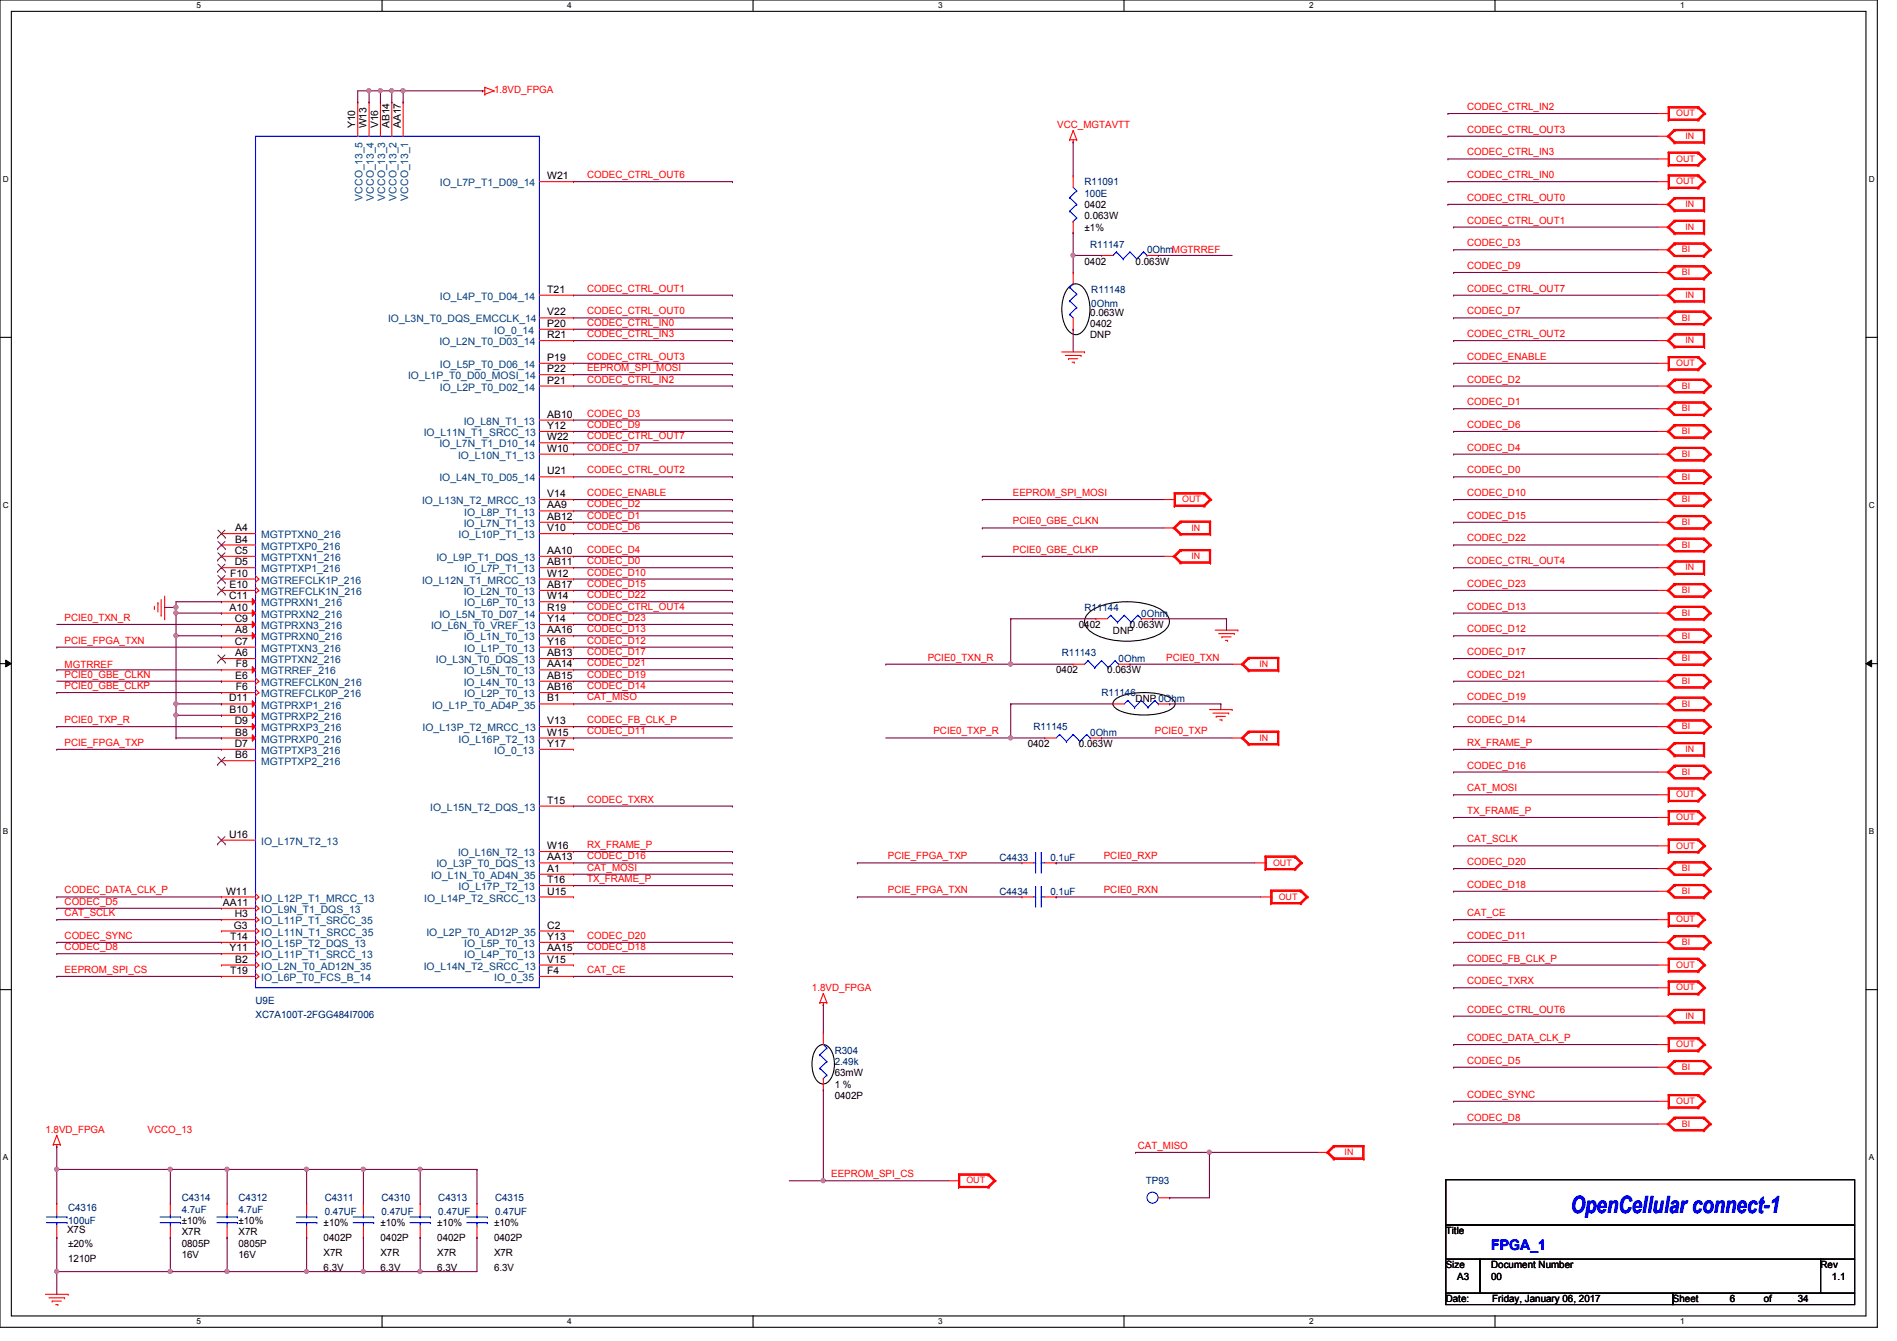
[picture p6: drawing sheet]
<svg xmlns="http://www.w3.org/2000/svg" width="297mm" height="210mm" viewBox="0 0 297 210" stroke-linecap="round" stroke-linejoin="round" font-family="sans-serif">
<defs><g id="words">
<text font-size="3.7" fill="#00f" x="245.9" y="190">OpenCellular connect-1</text>
<text font-size="2.3" fill="#00f" x="233.5" y="195.7">FPGA_1</text>
<g font-size="1.6" fill="#f00">
<text x="77.3" y="14.6">1.8VD_FPGA</text>
<text x="229.7" y="17.2">CODEC_CTRL_IN2</text>
<text x="165.5" y="20.1">VCC_MGTAVTT</text>
<text x="229.7" y="20.8">CODEC_CTRL_OUT3</text>
<text x="91.9" y="27.9">CODEC_CTRL_OUT6</text>
<text x="229.7" y="24.3">CODEC_CTRL_IN3</text>
<text x="229.7" y="27.9">CODEC_CTRL_IN0</text>
<text x="229.7" y="31.5">CODEC_CTRL_OUT0</text>
<text x="229.7" y="35">CODEC_CTRL_OUT1</text>
<text x="229.7" y="38.6">CODEC_D3</text>
<text x="91.9" y="45.7">CODEC_CTRL_OUT1</text>
<text x="229.7" y="45.7">CODEC_CTRL_OUT7</text>
<text x="229.7" y="42.1">CODEC_D9</text>
<text x="91.9" y="51">CODEC_CTRL_IN0</text>
<text x="91.9" y="49.2">CODEC_CTRL_OUT0</text>
<text x="91.9" y="52.8">CODEC_CTRL_IN3</text>
<text x="229.7" y="52.8">CODEC_CTRL_OUT2</text>
<text x="229.7" y="49.2">CODEC_D7</text>
<text x="91.9" y="58.1">EEPROM_SPI_MOSI</text>
<text x="91.9" y="56.3">CODEC_CTRL_OUT3</text>
<text x="91.9" y="59.9">CODEC_CTRL_IN2</text>
<text x="229.7" y="59.9">CODEC_D2</text>
<text x="229.7" y="56.3">CODEC_ENABLE</text>
<text x="91.9" y="65.2">CODEC_D3</text>
<text x="229.7" y="63.5">CODEC_D1</text>
<text x="91.9" y="70.6">CODEC_D7</text>
<text x="91.9" y="68.8">CODEC_CTRL_OUT7</text>
<text x="91.9" y="67">CODEC_D9</text>
<text x="229.7" y="67">CODEC_D6</text>
<text x="229.7" y="70.6">CODEC_D4</text>
<text x="91.9" y="77.7">CODEC_ENABLE</text>
<text x="91.9" y="74.1">CODEC_CTRL_OUT2</text>
<text x="158.6" y="77.7">EEPROM_SPI_MOSI</text>
<text x="229.7" y="77.7">CODEC_D10</text>
<text x="229.7" y="74.1">CODEC_D0</text>
<text x="91.9" y="83">CODEC_D6</text>
<text x="91.9" y="81.2">CODEC_D1</text>
<text x="91.9" y="79.5">CODEC_D2</text>
<text x="158.6" y="82.1">PCIE0_GBE_CLKN</text>
<text x="229.7" y="81.2">CODEC_D15</text>
<text x="91.9" y="88.3">CODEC_D0</text>
<text x="91.9" y="86.6">CODEC_D4</text>
<text x="158.6" y="86.6">PCIE0_GBE_CLKP</text>
<text x="229.7" y="88.3">CODEC_CTRL_OUT4</text>
<text x="229.7" y="84.8">CODEC_D22</text>
<text x="91.9" y="95.5">CODEC_CTRL_OUT4</text>
<text x="91.9" y="93.7">CODEC_D22</text>
<text x="91.9" y="91.9">CODEC_D15</text>
<text x="91.9" y="90.1">CODEC_D10</text>
<text x="229.7" y="95.5">CODEC_D13</text>
<text x="229.7" y="91.9">CODEC_D23</text>
<text x="10.1" y="100.8">PCIE_FPGA_TXN</text>
<text x="10.1" y="97.2">PCIE0_TXN_R</text>
<text x="91.9" y="100.8">CODEC_D12</text>
<text x="91.9" y="99">CODEC_D13</text>
<text x="91.9" y="97.2">CODEC_D23</text>
<text x="229.7" y="99">CODEC_D12</text>
<text x="10.1" y="106.1">PCIE0_GBE_CLKN</text>
<text x="10.1" y="107.9">PCIE0_GBE_CLKP</text>
<text x="10.1" y="104.6">MGTRREF</text>
<text x="91.9" y="107.9">CODEC_D14</text>
<text x="91.9" y="106.1">CODEC_D19</text>
<text x="91.9" y="104.4">CODEC_D21</text>
<text x="91.9" y="102.6">CODEC_D17</text>
<text x="145.2" y="103.5">PCIE0_TXN_R</text>
<text x="182.6" y="103.5">PCIE0_TXN</text>
<text x="229.7" y="106.1">CODEC_D21</text>
<text x="229.7" y="102.6">CODEC_D17</text>
<text x="10.1" y="113.2">PCIE0_TXP_R</text>
<text x="91.9" y="109.7">CAT_MISO</text>
<text x="91.9" y="113.2">CODEC_FB_CLK_P</text>
<text x="229.7" y="113.2">CODEC_D14</text>
<text x="229.7" y="109.7">CODEC_D19</text>
<text x="10.1" y="116.8">PCIE_FPGA_TXP</text>
<text x="91.9" y="115">CODEC_D11</text>
<text x="146.1" y="115">PCIE0_TXP_R</text>
<text x="180.8" y="115">PCIE0_TXP</text>
<text x="229.7" y="116.8">RX_FRAME_P</text>
<text x="91.9" y="125.7">CODEC_TXRX</text>
<text x="229.7" y="123.9">CAT_MOSI</text>
<text x="229.7" y="120.4">CODEC_D16</text>
<text x="229.7" y="131.9">CAT_SCLK</text>
<text x="229.7" y="127.5">TX_FRAME_P</text>
<text x="91.9" y="136.4">CAT_MOSI</text>
<text x="91.9" y="134.6">CODEC_D16</text>
<text x="91.9" y="132.8">RX_FRAME_P</text>
<text x="139" y="134.6">PCIE_FPGA_TXP</text>
<text x="172.8" y="134.6">PCIE0_RXP</text>
<text x="229.7" y="135.5">CODEC_D20</text>
<text x="10.1" y="141.7">CODEC_D5</text>
<text x="10.1" y="139.9">CODEC_DATA_CLK_P</text>
<text x="10.1" y="143.5">CAT_SCLK</text>
<text x="91.9" y="138.1">TX_FRAME_P</text>
<text x="139" y="139.9">PCIE_FPGA_TXN</text>
<text x="172.8" y="139.9">PCIE0_RXN</text>
<text x="229.7" y="143.5">CAT_CE</text>
<text x="229.7" y="139">CODEC_D18</text>
<text x="10.1" y="148.8">CODEC_D8</text>
<text x="10.1" y="147">CODEC_SYNC</text>
<text x="91.9" y="148.8">CODEC_D18</text>
<text x="91.9" y="147">CODEC_D20</text>
<text x="229.7" y="147">CODEC_D11</text>
<text x="10.1" y="152.4">EEPROM_SPI_CS</text>
<text x="91.9" y="152.4">CAT_CE</text>
<text x="127.1" y="155.2">1.8VD_FPGA</text>
<text x="229.7" y="154.1">CODEC_TXRX</text>
<text x="229.7" y="150.6">CODEC_FB_CLK_P</text>
<text x="229.7" y="158.6">CODEC_CTRL_OUT6</text>
<text x="229.7" y="166.6">CODEC_D5</text>
<text x="229.7" y="163">CODEC_DATA_CLK_P</text>
<text x="229.7" y="171.9">CODEC_SYNC</text>
<text x="7.1" y="177.5">1.8VD_FPGA</text>
<text x="23.1" y="177.5">VCCO_13</text>
<text x="178.1" y="179.9">CAT_MISO</text>
<text x="229.7" y="175.5">CODEC_D8</text>
<text x="130.1" y="184.4">EEPROM_SPI_CS</text>
</g>
<g font-size="1.6">
<text x="55.6" y="20.1" transform="rotate(-90 55.6 20.1)">Y10</text>
<text x="57.4" y="20.1" transform="rotate(-90 57.4 20.1)">W13</text>
<text x="59.2" y="20.1" transform="rotate(-90 59.2 20.1)">V16</text>
<text x="61" y="20.1" transform="rotate(-90 61 20.1)">AB14</text>
<text x="62.7" y="20.1" transform="rotate(-90 62.7 20.1)">AA17</text>
<text x="85.7" y="28.1">W21</text>
<text x="169.8" y="32.6">0402</text>
<text x="169.8" y="34.3">0.063W</text>
<text x="169.8" y="41.4">0402</text>
<text x="169.8" y="36.1">±1%</text>
<text x="177.8" y="41.4">0.063W</text>
<text x="85.7" y="45.8">T21</text>
<text x="85.7" y="53">R21</text>
<text x="85.7" y="51.2">P20</text>
<text x="85.7" y="49.4">V22</text>
<text x="170.7" y="49.4">0.063W</text>
<text x="170.7" y="51.2">0402</text>
<text x="170.7" y="53">DNP</text>
<text x="85.7" y="58.3">P22</text>
<text x="85.7" y="56.5">P19</text>
<text x="85.7" y="65.4">AB10</text>
<text x="85.7" y="60.1">P21</text>
<text x="85.7" y="70.7">W10</text>
<text x="85.7" y="69">W22</text>
<text x="85.7" y="67.2">Y12</text>
<text x="85.7" y="77.9">V14</text>
<text x="85.7" y="74.3">U21</text>
<text x="36.8" y="83.2">A4</text>
<text x="85.7" y="83.2">V10</text>
<text x="85.7" y="81.4">AB12</text>
<text x="85.7" y="79.6">AA9</text>
<text x="36.7" y="86.7">C5</text>
<text x="36.7" y="88.5">D5</text>
<text x="36.8" y="85">B4</text>
<text x="85.7" y="88.5">AB11</text>
<text x="85.7" y="86.7">AA10</text>
<text x="35.9" y="93.9">C11</text>
<text x="35.9" y="95.6">A10</text>
<text x="35.9" y="92.1">E10</text>
<text x="36" y="90.3">F10</text>
<text x="85.7" y="95.6">R19</text>
<text x="85.7" y="93.9">W14</text>
<text x="85.7" y="92.1">AB17</text>
<text x="85.7" y="90.3">W12</text>
<text x="36.7" y="101">C7</text>
<text x="36.7" y="97.4">C9</text>
<text x="36.8" y="99.2">A8</text>
<text x="85.7" y="101">Y16</text>
<text x="85.7" y="99.2">AA16</text>
<text x="85.7" y="97.4">Y14</text>
<text x="168.9" y="98.3">0402</text>
<text x="174.2" y="99.2">DNP</text>
<text x="176.9" y="98.3">0.063W</text>
<text x="36.8" y="106.3">E6</text>
<text x="36.8" y="102.7">A6</text>
<text x="36.9" y="104.5">F8</text>
<text x="85.7" y="106.3">AB15</text>
<text x="85.7" y="104.5">AA14</text>
<text x="85.7" y="102.7">AB13</text>
<text x="165.4" y="105.5">0402</text>
<text x="173.4" y="105.5">0.063W</text>
<text x="35.9" y="109.9">D11</text>
<text x="35.9" y="111.6">B10</text>
<text x="36.7" y="113.4">D9</text>
<text x="36.9" y="108.1">F6</text>
<text x="85.7" y="113.4">V13</text>
<text x="85.7" y="109.9">B1</text>
<text x="85.7" y="108.1">AB16</text>
<text x="177.8" y="109.9">DNP 0Ohm</text>
<text x="36.7" y="117">D7</text>
<text x="36.8" y="115.2">B8</text>
<text x="36.8" y="118.7">B6</text>
<text x="85.7" y="115.2">W15</text>
<text x="85.7" y="117">Y17</text>
<text x="160.9" y="117">0402</text>
<text x="168.9" y="117">0.063W</text>
<text x="85.7" y="125.9">T15</text>
<text x="35.9" y="131.2">U16</text>
<text x="85.7" y="136.5">A1</text>
<text x="85.7" y="134.7">AA13</text>
<text x="85.7" y="133">W16</text>
<text x="34.9" y="141.9">AA11</text>
<text x="35.4" y="140.1">W11</text>
<text x="36.7" y="143.6">H3</text>
<text x="85.7" y="140.1">U15</text>
<text x="85.7" y="138.3">T16</text>
<text x="35.9" y="149">Y11</text>
<text x="36" y="147.2">T14</text>
<text x="36.6" y="145.4">G3</text>
<text x="85.7" y="149">AA15</text>
<text x="85.7" y="147.2">Y13</text>
<text x="85.7" y="145.4">C2</text>
<text x="36" y="152.5">T19</text>
<text x="36.8" y="150.7">B2</text>
<text x="85.7" y="152.5">F4</text>
<text x="85.7" y="150.7">V15</text>
<text x="130.7" y="172.1">0402P</text>
<text x="130.7" y="168.6">63mW</text>
<text x="130.7" y="170.3">1 %</text>
<text x="28.4" y="191.7">±10%</text>
<text x="37.3" y="191.7">±10%</text>
<text x="10.5" y="193.1">X7S</text>
<text x="10.7" y="195.2">±20%</text>
<text x="10.7" y="197.6">1210P</text>
<text x="28.4" y="195.2">0805P</text>
<text x="28.4" y="193.5">X7R</text>
<text x="28.4" y="197">16V</text>
<text x="37.3" y="195.2">0805P</text>
<text x="37.3" y="193.5">X7R</text>
<text x="37.3" y="197">16V</text>
<text x="50.7" y="192">±10%</text>
<text x="50.7" y="194.4">0402P</text>
<text x="50.7" y="196.7">X7R</text>
<text x="59.6" y="192">±10%</text>
<text x="59.6" y="194.4">0402P</text>
<text x="59.6" y="196.7">X7R</text>
<text x="68.5" y="192">±10%</text>
<text x="68.5" y="194.4">0402P</text>
<text x="68.5" y="196.7">X7R</text>
<text x="77.3" y="192">±10%</text>
<text x="77.3" y="194.4">0402P</text>
<text x="77.3" y="196.7">X7R</text>
<text x="226.4" y="193.3">Title</text>
<text x="50.7" y="199">6.3V</text>
<text x="59.6" y="199">6.3V</text>
<text x="68.5" y="199">6.3V</text>
<text x="77.3" y="199">6.3V</text>
<text x="226.4" y="198.6">Size</text>
<text x="226.4" y="204">Date:</text>
<text x="228.1" y="200.4">A3</text>
<text x="233.5" y="198.6">Document Number</text>
<text x="233.5" y="200.4">00</text>
<text x="233.6" y="204">Friday, January 06, 2017</text>
<text x="261.9" y="204">Sheet</text>
<text x="270.8" y="204">6</text>
<text x="276.1" y="204">of</text>
<text x="281.5" y="204">34</text>
<text x="285" y="198.6">Rev</text>
<text x="286.8" y="200.4">1.1</text>
</g>
<g font-size="1.6" fill="#004080">
<text x="68.9" y="29.2">IO_L7P_T1_D09_14</text>
<text x="56.8" y="31.4" transform="rotate(-90 56.8 31.4)">VCCO_13_5</text>
<text x="58.5" y="31.4" transform="rotate(-90 58.5 31.4)">VCCO_13_4</text>
<text x="60.3" y="31.4" transform="rotate(-90 60.3 31.4)">VCCO_13_3</text>
<text x="62.1" y="31.4" transform="rotate(-90 62.1 31.4)">VCCO_13_2</text>
<text x="63.9" y="31.4" transform="rotate(-90 63.9 31.4)">VCCO_13_1</text>
<text x="68.9" y="46.9">IO_L4P_T0_D04_14</text>
<text x="60.7" y="50.5">IO_L3N_T0_DQS_EMCCLK_14</text>
<text x="77.4" y="52.3">IO_0_14</text>
<text x="63.9" y="59.4">IO_L1P_T0_D00_MOSI_14</text>
<text x="68.8" y="54.1">IO_L2N_T0_D03_14</text>
<text x="68.9" y="57.6">IO_L5P_T0_D06_14</text>
<text x="68.9" y="61.2">IO_L2P_T0_D02_14</text>
<text x="66.3" y="68.3">IO_L11N_T1_SRCC_13</text>
<text x="68.8" y="70.1">IO_L7N_T1_D10_14</text>
<text x="71.7" y="71.8">IO_L10N_T1_13</text>
<text x="72.6" y="66.5">IO_L8N_T1_13</text>
<text x="68.8" y="75.4">IO_L4N_T0_D05_14</text>
<text x="66.1" y="79">IO_L13N_T2_MRCC_13</text>
<text x="72.6" y="82.5">IO_L7N_T1_13</text>
<text x="72.7" y="80.7">IO_L8P_T1_13</text>
<text x="40.9" y="84.3">MGTPTXN0_216</text>
<text x="40.9" y="86.1">MGTPTXP0_216</text>
<text x="40.9" y="87.8">MGTPTXN1_216</text>
<text x="40.9" y="89.6">MGTPTXP1_216</text>
<text x="68.3" y="87.8">IO_L9P_T1_DQS_13</text>
<text x="71.8" y="84.3">IO_L10P_T1_13</text>
<text x="72.7" y="89.6">IO_L7P_T1_13</text>
<text x="40.9" y="95">MGTPRXN1_216</text>
<text x="40.9" y="93.2">MGTREFCLK1N_216</text>
<text x="40.9" y="91.4">MGTREFCLK1P_216</text>
<text x="66.1" y="91.4">IO_L12N_T1_MRCC_13</text>
<text x="72.6" y="93.2">IO_L2N_T0_13</text>
<text x="72.7" y="95">IO_L6P_T0_13</text>
<text x="40.9" y="100.3">MGTPRXN0_216</text>
<text x="40.9" y="98.5">MGTPRXN3_216</text>
<text x="40.9" y="96.7">MGTPRXN2_216</text>
<text x="67.5" y="98.5">IO_L6N_T0_VREF_13</text>
<text x="68.8" y="96.7">IO_L5N_T0_D07_14</text>
<text x="72.6" y="100.3">IO_L1N_T0_13</text>
<text x="40.9" y="107.4">MGTREFCLK0N_216</text>
<text x="40.9" y="105.6">MGTRREF_216</text>
<text x="40.9" y="103.8">MGTPTXN2_216</text>
<text x="40.9" y="102.1">MGTPTXN3_216</text>
<text x="68.2" y="103.8">IO_L3N_T0_DQS_13</text>
<text x="72.6" y="107.4">IO_L4N_T0_13</text>
<text x="72.6" y="105.6">IO_L5N_T0_13</text>
<text x="72.7" y="102.1">IO_L1P_T0_13</text>
<text x="40.9" y="109.2">MGTREFCLK0P_216</text>
<text x="40.9" y="111">MGTPRXP1_216</text>
<text x="40.9" y="112.7">MGTPRXP2_216</text>
<text x="67.6" y="111">IO_L1P_T0_AD4P_35</text>
<text x="72.7" y="109.2">IO_L2P_T0_13</text>
<text x="40.9" y="114.5">MGTPRXP3_216</text>
<text x="40.9" y="116.3">MGTPRXP0_216</text>
<text x="40.9" y="118.1">MGTPTXP3_216</text>
<text x="40.9" y="119.8">MGTPTXP2_216</text>
<text x="66.2" y="114.5">IO_L13P_T2_MRCC_13</text>
<text x="71.8" y="116.3">IO_L16P_T2_13</text>
<text x="77.4" y="118.1">IO_0_13</text>
<text x="67.4" y="127">IO_L15N_T2_DQS_13</text>
<text x="40.9" y="132.3">IO_L17N_T2_13</text>
<text x="67.5" y="137.6">IO_L1N_T0_AD4N_35</text>
<text x="68.3" y="135.8">IO_L3P_T0_DQS_13</text>
<text x="71.7" y="134.1">IO_L16N_T2_13</text>
<text x="40.9" y="143">IO_L9N_T1_DQS_13</text>
<text x="40.9" y="141.2">IO_L12P_T1_MRCC_13</text>
<text x="66.4" y="141.2">IO_L14P_T2_SRCC_13</text>
<text x="71.8" y="139.4">IO_L17P_T2_13</text>
<text x="40.9" y="148.3">IO_L15P_T2_DQS_13</text>
<text x="40.9" y="146.5">IO_L11N_T1_SRCC_35</text>
<text x="40.9" y="144.7">IO_L11P_T1_SRCC_35</text>
<text x="66.8" y="146.5">IO_L2P_T0_AD12P_35</text>
<text x="72.7" y="148.3">IO_L5P_T0_13</text>
<text x="40.9" y="153.6">IO_L6P_T0_FCS_B_14</text>
<text x="40.9" y="151.8">IO_L2N_T0_AD12N_35</text>
<text x="40.9" y="150.1">IO_L11P_T1_SRCC_13</text>
<text x="66.3" y="151.8">IO_L14N_T2_SRCC_13</text>
<text x="72.7" y="150.1">IO_L4P_T0_13</text>
<text x="77.4" y="153.6">IO_0_35</text>
</g>
<g font-size="1.6" fill="#000080">
<text x="169.8" y="29">R11091</text>
<text x="169.8" y="30.8">100E</text>
<text x="170.7" y="38.8">R11147</text>
<text x="179.6" y="39.7">0OhmMGTRREF</text>
<text x="170.9" y="45.9">R11148</text>
<text x="170.9" y="48">0Ohm</text>
<text x="169.8" y="95.7">R11144</text>
<text x="178.7" y="96.6">0Ohm</text>
<text x="166.2" y="102.8">R11143</text>
<text x="175.1" y="103.7">0Ohm</text>
<text x="172.5" y="109">R11146</text>
<text x="161.8" y="114.3">R11145</text>
<text x="170.7" y="115.2">0Ohm</text>
<text x="156.5" y="134.8">C4433</text>
<text x="164.5" y="134.8">0.1uF</text>
<text x="156.5" y="140.1">C4434</text>
<text x="164.5" y="140.1">0.1uF</text>
<text x="40" y="159.3">XC7A100T-2FGG484I7006</text>
<text x="40" y="157.2">U9E</text>
<text x="130.7" y="165">R304</text>
<text x="130.7" y="166.8">2.49k</text>
<text x="179.4" y="185.5">TP93</text>
<text x="10.7" y="189.6">C4316</text>
<text x="10.7" y="191.7">100uF</text>
<text x="28.4" y="188.1">C4314</text>
<text x="28.4" y="189.9">4.7uF</text>
<text x="37.3" y="188.1">C4312</text>
<text x="37.3" y="189.9">4.7uF</text>
<text x="50.8" y="188.1">C4311</text>
<text x="50.8" y="190.2">0.47UF</text>
<text x="59.7" y="188.1">C4310</text>
<text x="59.7" y="190.2">0.47UF</text>
<text x="68.6" y="188.1">C4313</text>
<text x="68.6" y="190.2">0.47UF</text>
<text x="77.5" y="188.1">C4315</text>
<text x="77.5" y="190.2">0.47UF</text>
</g>
<g font-size="1.4" fill="#f00">
<text x="262.4" y="18.2">OUT</text>
<text x="263.9" y="21.8">IN</text>
<text x="262.4" y="28.9">OUT</text>
<text x="262.4" y="25.3">OUT</text>
<text x="263.9" y="36">IN</text>
<text x="263.9" y="32.4">IN</text>
<text x="263.3" y="39.5">BI</text>
<text x="263.3" y="43.1">BI</text>
<text x="263.9" y="46.7">IN</text>
<text x="263.3" y="50.2">BI</text>
<text x="263.9" y="53.8">IN</text>
<text x="262.4" y="57.3">OUT</text>
<text x="263.3" y="64.4">BI</text>
<text x="263.3" y="60.9">BI</text>
<text x="263.3" y="68">BI</text>
<text x="263.3" y="71.5">BI</text>
<text x="263.3" y="75.1">BI</text>
<text x="185.1" y="78.7">OUT</text>
<text x="186.5" y="83.1">IN</text>
<text x="263.3" y="78.7">BI</text>
<text x="263.3" y="82.2">BI</text>
<text x="186.5" y="87.5">IN</text>
<text x="263.3" y="85.8">BI</text>
<text x="263.9" y="89.3">IN</text>
<text x="263.3" y="92.9">BI</text>
<text x="263.3" y="96.4">BI</text>
<text x="263.3" y="100">BI</text>
<text x="197.2" y="104.4">IN</text>
<text x="263.3" y="103.5">BI</text>
<text x="263.3" y="107.1">BI</text>
<text x="263.3" y="110.7">BI</text>
<text x="197.2" y="116">IN</text>
<text x="263.3" y="114.2">BI</text>
<text x="263.9" y="117.8">IN</text>
<text x="262.4" y="124.9">OUT</text>
<text x="263.3" y="121.3">BI</text>
<text x="262.4" y="128.4">OUT</text>
<text x="199.3" y="135.6">OUT</text>
<text x="262.4" y="132.9">OUT</text>
<text x="263.3" y="136.4">BI</text>
<text x="200.2" y="140.9">OUT</text>
<text x="263.3" y="140">BI</text>
<text x="262.4" y="144.4">OUT</text>
<text x="263.3" y="148">BI</text>
<text x="262.4" y="151.6">OUT</text>
<text x="262.4" y="155.1">OUT</text>
<text x="263.9" y="159.6">IN</text>
<text x="262.4" y="164">OUT</text>
<text x="263.3" y="167.6">BI</text>
<text x="262.4" y="172.9">OUT</text>
<text x="263.3" y="176.4">BI</text>
<text x="151.3" y="185.3">OUT</text>
<text x="210.5" y="180.9">IN</text>
</g>
<g font-size="1.3">
<text x="30.8" y="1.3">5</text>
<text x="88.8" y="1.3">4</text>
<text x="146.9" y="1.3">3</text>
<text x="205" y="1.3">2</text>
<text x="263.1" y="1.3">1</text>
<text x=".5" y="28.4">D</text>
<text x="292.6" y="28.4">D</text>
<text x=".5" y="79.5">C</text>
<text x="292.6" y="79.5">C</text>
<text x=".5" y="130.6">B</text>
<text x="292.6" y="130.6">B</text>
<text x=".5" y="181.7">A</text>
<text x="292.6" y="181.7">A</text>
<text x="30.8" y="207.4">5</text>
<text x="88.8" y="207.4">4</text>
<text x="146.9" y="207.4">3</text>
<text x="205" y="207.4">2</text>
<text x="263.1" y="207.4">1</text>
</g>
</g></defs>
<path d="M0 0h293.9v207.9h-293.9zM1.8 1.8h290.3v204.3h-290.3z" fill="none" stroke="#000" stroke-width=".17"/>
<g fill="#fff">
<path d="M30.8 .2h.7v1.4h-.7z"/>
<path d="M30.8 206.2h.7v1.4h-.7z"/>
</g>
<path d="M59.8 0v1.8M59.8 206.1v1.8" fill="none" stroke="#000" stroke-width=".17"/>
<g fill="#fff">
<path d="M88.8 .2h.7v1.4h-.7z"/>
<path d="M88.8 206.2h.7v1.4h-.7z"/>
</g>
<path d="M117.9 0v1.8M117.9 206.1v1.8" fill="none" stroke="#000" stroke-width=".17"/>
<g fill="#fff">
<path d="M146.9 .2h.7v1.4h-.7z"/>
<path d="M146.9 206.2h.7v1.4h-.7z"/>
</g>
<path d="M176 0v1.8M176 206.1v1.8" fill="none" stroke="#000" stroke-width=".17"/>
<g fill="#fff">
<path d="M205 .2h.7v1.4h-.7z"/>
<path d="M205 206.2h.7v1.4h-.7z"/>
</g>
<path d="M234.1 0v1.8M234.1 206.1v1.8" fill="none" stroke="#000" stroke-width=".17"/>
<g fill="#fff">
<path d="M263.1 .2h.6v1.4h-.6z"/>
<path d="M263.1 206.2h.6v1.4h-.6z"/>
<path d="M.5 27.3h.9v1.4h-.9z"/>
<path d="M292.6 27.3h.9v1.4h-.9z"/>
<path d="M.5 78.4h.9v1.4h-.9z"/>
<path d="M292.6 78.4h.9v1.4h-.9z"/>
</g>
<path d="M0 52.8h1.8M292.1 52.8h1.8" fill="none" stroke="#000" stroke-width=".17"/>
<g fill="#fff">
<path d="M.5 129.5h.8v1.4h-.8z"/>
<path d="M292.6 129.5h.8v1.4h-.8z"/>
</g>
<path d="M0 103.9h1.8M292.1 103.9h1.8" fill="none" stroke="#000" stroke-width=".17"/>
<path d="M.9 103.4l.9 .5-.9 .5zM292.1 103.9l.9-.5v1z" fill="#000"/>
<path d="M.9 103.4l.9 .5-.9 .5zM292.1 103.9l.9-.5v1z" fill="none" stroke="#000" stroke-width=".16"/>
<g fill="#fff">
<path d="M.5 180.5h.8v1.4h-.8z"/>
<path d="M292.6 180.5h.8v1.4h-.8z"/>
</g>
<g fill="none" stroke="#000" stroke-width=".17">
<path d="M167.2 45.1a1.48 1.48 0 0 1 2.6 .2 5.9 5.9 0 0 1-.4 6.7 1.55 1.55 0 0 1-2.5-.8 6.3 6.3 0 0 1 .3-6.1zM170.2 96.2a7.5 7.5 0 0 1 5-1.9 10.9 10.9 0 0 1 7 1.5 1.79 1.79 0 0 1 0 3.1 11.4 11.4 0 0 1-9.1 1.1 4.9 4.9 0 0 1-3.2-2.1l-.1-.6 .1-.5zM174.6 109.5a9.9 9.9 0 0 1 7.2-.7 3.3 3.3 0 0 1 2.1 1 1.01 1.01 0 0 1-.8 1.4 10.7 10.7 0 0 1-8 0 .96 .96 0 0 1-.8-.7 .96 .96 0 0 1 .3-1zM0 155h1.8M292.1 155h1.8M128.1 163.9a1.36 1.36 0 0 1 2.1 .8 4.5 4.5 0 0 1-.6 4.7 1.18 1.18 0 0 1-1.8-.3 4.6 4.6 0 0 1 .3-5.2zM226.4 184.7h64v7.2h-64zM226.4 191.9h64v5.3h-64zM226.4 197.2h5.3v5.3h-5.3zM231.7 197.2h53.3v5.3h-53.3zM285 197.2h5.4v5.3h-5.4zM226.4 202.5h35.5v1.8h-35.5z"/>
<path d="M261.9 202.5h28.5v1.8h-28.5z"/>
</g>
<g fill="none" stroke="#f00" stroke-width=".17">
<path d="M75.6 14.2h.1M75.6 14.2h.3M75.9 13.7h.1M75.9 14.8h.1M75.9 13.7v1.1M75.9 13.7l1.4 .5M77.3 14.2h.1M77.3 14.2l-1.4 .6M259.6 17.8h1.8M261.2 16.7h.1M261.2 18.8h.1M261.2 16.7v2.1"/>
<path d="M261.2 16.7h4.8M261.2 18.8h4.8M261.4 17.8h.1M261.4 16.9h.1M261.4 18.7h.1M261.4 16.9v1.8M261.4 16.9h4.4M261.4 18.7h4.4M265.8 16.9h.1M265.8 18.7h.1M265.8 16.7h.1M265.8 18.8h.1"/>
<path d="M265.8 16.9l.9 .9M265.8 16.9l1.1 .9M265.8 16.7l1.1 1.1M266 16.7h.1M266 18.8h.1M266 16.7l1 1.1M266.7 17.8h.1M266.7 17.8l-.9 .9M266.9 17.8h.1M266.9 17.8l-1.1 1M266.9 17.8l-1.1 .9M267 17.8h.1"/>
<path d="M267 17.8l-1 1M167.5 21.9h.1M167.5 21.9h1.1M168 22.2h.1M168 20.4h.1M168 27.6h.1M168 36.4h.1M168 21.9v.3M168 27.6v1.7M168 34.7v1.7M168 20.4l.6 1.5M168 20.4l-.5 1.5"/>
<path d="M168.6 21.9h.1M259.6 28.4h1.8M259.6 35.6h1.8M259.6 32h1.8M259.6 21.3h1.8M259.6 24.9h1.8M259.6 39.1h1.8M261 35.6h.1M261 32h.1M261 21.3h.1M261 39.1h.1M261 35.6l1.1 1"/>
<path d="M261 32l1.1 1.1M261 21.3l1.1 1.1M261 39.1l1.1 1.1h4.8M261.2 27.4h.1M261.2 29.5h.1M261.2 35.6h.1M261.2 32h.1M261.2 21.3h.1M261.2 23.8h.1M261.2 26h.1M261.2 39.1h.1M261.2 27.4h4.8"/>
<path d="M261.2 23.8v2.2M261.2 27.4v2.1M261.2 29.5h4.8M261.2 35.6l1.1 1M261.2 35.6l1.1 .8M261.2 32l1.1 1.1M261.2 32l1.1 .9M261.2 21.3l1.1 1.1M261.2 21.3l1.1 .9M261.2 23.8h4.8M261.2 26h4.8M261.2 39.1l1.1 .9"/>
<path d="M261.2 39.1l1.1 1.1M261.4 28.4h.1M261.4 27.6h.1M261.4 29.3h.1M261.4 35.6h.1M261.4 32h.1M261.4 21.3h.1M261.4 24.9h.1M261.4 24h.1M261.4 25.8h.1M261.4 39.1h.1M261.4 27.6h4.4"/>
<path d="M261.4 24v1.8M261.4 27.6v1.7M261.4 29.3h4.4M261.4 35.6l.9 .8M261.4 32l.9 .9M261.4 21.3l.9 .9M261.4 24h4.4M261.4 25.8h4.4M261.4 39.1l.9 .9M262.1 34.5h.1M262.1 36.6h.1M262.1 30.9h.1"/>
<path d="M262.1 33.1h.1M262.1 20.3h.1M262.1 22.4h.1M262.1 38.1h.1M262.1 34.5h4.8M262.1 36.6h4.8M262.1 34.5l-1.1 1.1M262.1 30.9h4.8M262.1 33.1h4.8M262.1 30.9l-1.1 1.1M262.1 20.3h4.8M262.1 22.4h4.8"/>
<path d="M262.1 20.3l-1.1 1M262.1 38.1l-1.1 1M262.1 38.1h4.8M262.3 34.7h.1M262.3 36.4h.1M262.3 34.5h.1M262.3 36.6h.1M262.3 31.1h.1M262.3 32.9h.1M262.3 30.9h.1M262.3 33.1h.1M262.3 20.4h.1"/>
<path d="M262.3 22.2h.1M262.3 20.3h.1M262.3 22.4h.1M262.3 38.2h.1M262.3 38.1h.1M262.3 34.7l-.9 .9M262.3 34.7h4.4M262.3 34.7l-1.1 .9M262.3 36.4h4.4M262.3 34.5l-1.1 1.1M262.3 31.1l-.9 .9M262.3 31.1h4.4"/>
<path d="M262.3 31.1l-1.1 .9M262.3 32.9h4.4M262.3 30.9l-1.1 1.1M262.3 20.4l-.9 .9M262.3 20.4h4.4M262.3 20.4l-1.1 .9M262.3 22.2h4.4M262.3 20.3l-1.1 1M262.3 38.2l-.9 .9M262.3 38.2l-1.1 .9M262.3 38.1l-1.1 1M262.3 38.2h4.4"/>
<path d="M265.8 27.6h.1M265.8 29.3h.1M265.8 27.4h.1M265.8 29.5h.1M265.8 24h.1M265.8 25.8h.1M265.8 23.8h.1M265.8 26h.1M265.8 27.6l.9 .8M265.8 27.6l1.1 .8M265.8 27.4l1.1 1M265.8 24l.9 .9"/>
<path d="M265.8 24l1.1 .9M265.8 23.8l1.1 1.1M266 27.4h.1M266 29.5h.1M266 23.8h.1M266 26h.1M266 27.4l1 1M266 23.8l1 1.1M266.7 28.4h.1M266.7 34.7h.1M266.7 36.4h.1M266.7 31.1h.1"/>
<path d="M266.7 32.9h.1M266.7 20.4h.1M266.7 22.2h.1M266.7 24.9h.1M266.7 38.1h.1M266.7 38.2h.1M266.7 28.4l-.9 .9M266.7 20.4v1.8M266.7 31.1v1.8M266.7 34.7v1.7M266.7 24.9l-.9 .9M266.7 38.1l1.1 1"/>
<path d="M266.7 38.2l1.1 .9M266.7 38.2l.9 .9M266.9 28.4h.1M266.9 34.5h.1M266.9 36.6h.1M266.9 30.9h.1M266.9 33.1h.1M266.9 20.3h.1M266.9 22.4h.1M266.9 24.9h.1M266.9 38.1h.1M266.9 28.4l-1.1 1.1"/>
<path d="M266.9 28.4l-1.1 .9M266.9 20.3v2.1M266.9 30.9v2.2M266.9 34.5v2.1M266.9 24.9l-1.1 1.1M266.9 24.9l-1.1 .9M266.9 38.1l1 1M267 28.4h.1M267 24.9h.1M267 28.4l-1 1.1M267 24.9l-1 1.1M267.6 39.1h.1"/>
<path d="M267.6 39.1l-.9 .9M267.8 39.1h.1M267.8 39.1l-1.1 1.1M267.8 39.1l-1.1 .9M267.9 39.1h.1M267.9 39.1l-1 1.1M166.2 55.1h3.6M166.8 55.7h2.4M167.3 56.2h.1M167.3 56.2h1.4M167.9 56.7h.3M168.2 56.7h.1"/>
<path d="M169.2 55.7h.1M169.8 55.1h.1M259.6 46.2h1.8M259.6 53.3h1.8M259.6 56.9h1.8M259.6 42.7h1.8M259.6 49.8h1.8M261 46.2h.1M261 53.3h.1M261 42.7h.1M261 49.8h.1M261 46.2l1.1 1.1"/>
<path d="M261 53.3l1.1 1.1M261 42.7l1.1 1h4.8M261 49.8l1.1 1h4.8M261.2 46.2h.1M261.2 53.3h.1M261.2 55.8h.1M261.2 58h.1M261.2 42.7h.1M261.2 49.8h.1M261.2 55.8v2.2M261.2 46.2l1.1 1.1M261.2 46.2l1.1 .9"/>
<path d="M261.2 53.3l1.1 1.1M261.2 53.3l1.1 .9M261.2 55.8h4.8M261.2 58h4.8M261.2 42.7l1.1 .9M261.2 42.7l1.1 1M261.2 49.8l1.1 .9M261.2 49.8l1.1 1M261.4 46.2h.1M261.4 53.3h.1M261.4 56.9h.1M261.4 56h.1"/>
<path d="M261.4 57.8h.1M261.4 42.7h.1M261.4 49.8h.1M261.4 56v1.8M261.4 46.2l.9 .9M261.4 53.3l.9 .9M261.4 56h4.4M261.4 57.8h4.4M261.4 42.7l.9 .9M261.4 49.8l.9 .9M262.1 45.2h.1M262.1 47.3h.1"/>
<path d="M262.1 52.3h.1M262.1 54.4h.1M262.1 41.6h.1M262.1 59.4h.1M262.1 48.7h.1M262.1 45.2h4.8M262.1 47.3h4.8M262.1 45.2l-1.1 1M262.1 52.3h4.8M262.1 54.4h4.8M262.1 52.3l-1.1 1M262.1 41.6l-1.1 1.1"/>
<path d="M262.1 41.6h4.8M262.1 59.4l-1.1 1.1M262.1 59.4h4.8M262.1 48.7l-1.1 1.1M262.1 48.7h4.8M262.3 45.3h.1M262.3 47.1h.1M262.3 45.2h.1M262.3 47.3h.1M262.3 52.5h.1M262.3 54.2h.1M262.3 52.3h.1"/>
<path d="M262.3 54.4h.1M262.3 41.8h.1M262.3 41.6h.1M262.3 59.6h.1M262.3 59.4h.1M262.3 48.9h.1M262.3 48.7h.1M262.3 45.3l-.9 .9M262.3 45.3h4.4M262.3 45.3l-1.1 .9M262.3 47.1h4.4M262.3 45.2l-1.1 1"/>
<path d="M262.3 52.5l-.9 .8M262.3 52.5h4.4M262.3 52.5l-1.1 .8M262.3 54.2h4.4M262.3 52.3l-1.1 1M262.3 41.8l-.9 .9M262.3 41.8l-1.1 .9M262.3 41.6l-1.1 1.1M262.3 43.6h4.4M262.3 41.8h4.4M262.3 40h4.4M262.3 59.6l-.9 .9"/>
<path d="M262.3 59.6l-1.1 .9M262.3 59.4l-1.1 1.1M262.3 59.6h4.4M262.3 48.9l-.9 .9M262.3 48.9l-1.1 .9M262.3 48.7l-1.1 1.1M262.3 50.7h4.4M262.3 48.9h4.4M265.8 56h.1M265.8 57.8h.1M265.8 55.8h.1M265.8 58h.1"/>
<path d="M265.8 56l.9 .9M265.8 56l1.1 .9M265.8 55.8l1.1 1.1M266 55.8h.1M266 58h.1M266 55.8l1 1.1M266.7 45.3h.1M266.7 47.1h.1M266.7 52.5h.1M266.7 54.2h.1M266.7 56.9h.1M266.7 43.7h.1"/>
<path d="M266.7 41.6h.1M266.7 43.6h.1M266.7 41.8h.1M266.7 40.2h.1M266.7 40h.1M266.7 59.4h.1M266.7 59.6h.1M266.7 50.8h.1M266.7 48.7h.1M266.7 50.7h.1M266.7 48.9h.1M266.7 45.3v1.8"/>
<path d="M266.7 52.5v1.7M266.7 56.9l-.9 .9M266.7 41.6l1.1 1.1M266.7 41.8l1.1 .9M266.7 41.8l.9 .9M266.7 59.4l1.1 1.1M266.7 59.6l1.1 .9M266.7 59.6l.9 .9M266.7 48.7l1.1 1.1M266.7 48.9l1.1 .9M266.7 48.9l.9 .9M266.9 45.2h.1"/>
<path d="M266.9 47.3h.1M266.9 52.3h.1M266.9 54.4h.1M266.9 56.9h.1M266.9 43.7h.1M266.9 41.6h.1M266.9 40.2h.1M266.9 59.4h.1M266.9 50.8h.1M266.9 48.7h.1M266.9 45.2v2.1M266.9 52.3v2.1"/>
<path d="M266.9 56.9l-1.1 1.1M266.9 56.9l-1.1 .9M266.9 41.6l1 1.1M266.9 59.4l1 1.1M266.9 48.7l1 1.1M267 56.9h.1M267 56.9l-1 1.1M267.6 42.7h.1M267.6 49.8h.1M267.6 42.7l-.9 .9M267.6 49.8l-.9 .9M267.8 42.7h.1"/>
<path d="M267.8 49.8h.1M267.8 42.7l-1.1 1M267.8 42.7l-1.1 .9M267.8 49.8l-1.1 1M267.8 49.8l-1.1 .9M267.9 42.7h.1M267.9 49.8h.1M267.9 42.7l-1 1M267.9 49.8l-1 1M182.2 78.2h1.8M183.9 77.2h.1M183.9 79.3h.1"/>
<path d="M183.9 79.3h4.7M183.9 77.2h4.7M183.9 77.2v2.1M184 78.2h.1M184 77.3h.1M184 79.1h.1M184 79.1h4.5M184 77.3h4.5M184 77.3v1.8M188.5 77.3h.1M188.5 79.1h.1M188.5 77.2h.1"/>
<path d="M188.5 79.3h.1M188.5 77.3l.9 .9M188.5 77.3l1 .9M188.5 77.2l1 1M188.6 77.2h.1M188.6 79.3h.1M188.6 77.2l1.1 1M189.4 78.2h.1M189.4 78.2l-.9 .9M189.5 78.2h.1M189.5 78.2l-1 1.1M189.5 78.2l-1 .9"/>
<path d="M189.7 78.2h.1M189.7 78.2l-1.1 1.1M259.6 64h1.8M259.6 60.5h1.8M259.6 67.6h1.8M259.6 71.1h1.8M259.6 74.7h1.8M259.6 78.2h1.8M261 64h.1M261 60.5h.1M261 67.6h.1M261 71.1h.1"/>
<path d="M261 74.7h.1M261 78.2h.1M261 64l1.1 1.1h4.8M261 60.5l1.1 1h4.8M261 67.6l1.1 1h4.8M261 71.1l1.1 1.1h4.8M261 74.7l1.1 1h4.8M261 78.2l1.1 1.1h4.8M261.2 64h.1M261.2 60.5h.1M261.2 67.6h.1M261.2 71.1h.1"/>
<path d="M261.2 74.7h.1M261.2 78.2h.1M261.2 64l1.1 .9M261.2 64l1.1 1.1M261.2 60.5l1.1 .8M261.2 60.5l1.1 1M261.2 67.6l1.1 .9M261.2 67.6l1.1 1M261.2 71.1l1.1 .9M261.2 71.1l1.1 1.1M261.2 74.7l1.1 .9M261.2 74.7l1.1 1"/>
<path d="M261.2 78.2l1.1 .9M261.2 78.2l1.1 1.1M261.4 64h.1M261.4 60.5h.1M261.4 67.6h.1M261.4 71.1h.1M261.4 74.7h.1M261.4 78.2h.1M261.4 64l.9 .9M261.4 60.5l.9 .8M261.4 67.6l.9 .9M261.4 71.1l.9 .9"/>
<path d="M261.4 74.7l.9 .9M261.4 78.2l.9 .9M262.1 62.9h.1M262.1 66.5h.1M262.1 70.1h.1M262.1 73.6h.1M262.1 77.2h.1M262.1 62.9l-1.1 1.1M262.1 62.9h4.8M262.1 66.5l-1.1 1.1M262.1 66.5h4.8M262.1 70.1l-1.1 1"/>
<path d="M262.1 70.1h4.8M262.1 73.6l-1.1 1.1M262.1 73.6h4.8M262.1 77.2l-1.1 1M262.1 77.2h4.8M262.3 63.1h.1M262.3 62.9h.1M262.3 66.7h.1M262.3 66.5h.1M262.3 70.2h.1M262.3 70.1h.1M262.3 73.8h.1"/>
<path d="M262.3 73.6h.1M262.3 77.3h.1M262.3 77.2h.1M262.3 63.1l-.9 .9M262.3 63.1l-1.1 .9M262.3 62.9l-1.1 1.1M262.3 64.9h4.4M262.3 63.1h4.4M262.3 61.3h4.4M262.3 66.7l-.9 .9M262.3 66.7l-1.1 .9M262.3 66.5l-1.1 1.1"/>
<path d="M262.3 68.5h4.4M262.3 66.7h4.4M262.3 70.2l-.9 .9M262.3 70.2l-1.1 .9M262.3 70.1l-1.1 1M262.3 72h4.4M262.3 70.2h4.4M262.3 73.8l-.9 .9M262.3 73.8l-1.1 .9M262.3 73.6l-1.1 1.1M262.3 75.6h4.4M262.3 73.8h4.4"/>
<path d="M262.3 77.3l-.9 .9M262.3 77.3l-1.1 .9M262.3 77.2l-1.1 1M262.3 79.1h4.4M262.3 77.3h4.4M266.7 65.1h.1M266.7 62.9h.1M266.7 64.9h.1M266.7 63.1h.1M266.7 61.5h.1M266.7 61.3h.1M266.7 68.6h.1"/>
<path d="M266.7 66.5h.1M266.7 68.5h.1M266.7 66.7h.1M266.7 72.2h.1M266.7 70.1h.1M266.7 72h.1M266.7 70.2h.1M266.7 75.7h.1M266.7 73.6h.1M266.7 75.6h.1M266.7 73.8h.1M266.7 79.3h.1"/>
<path d="M266.7 77.2h.1M266.7 79.1h.1M266.7 77.3h.1M266.7 62.9l1.1 1.1M266.7 63.1l1.1 .9M266.7 63.1l.9 .9M266.7 66.5l1.1 1.1M266.7 66.7l1.1 .9M266.7 66.7l.9 .9M266.7 70.1l1.1 1M266.7 70.2l1.1 .9M266.7 70.2l.9 .9"/>
<path d="M266.7 73.6l1.1 1.1M266.7 73.8l1.1 .9M266.7 73.8l.9 .9M266.7 77.2l1.1 1M266.7 77.3l1.1 .9M266.7 77.3l.9 .9M266.9 65.1h.1M266.9 62.9h.1M266.9 61.5h.1M266.9 68.6h.1M266.9 66.5h.1M266.9 72.2h.1"/>
<path d="M266.9 70.1h.1M266.9 75.7h.1M266.9 73.6h.1M266.9 79.3h.1M266.9 77.2h.1M266.9 62.9l1 1.1M266.9 66.5l1 1.1M266.9 70.1l1 1M266.9 73.6l1 1.1M266.9 77.2l1 1M267.6 64h.1M267.6 60.5h.1"/>
<path d="M267.6 67.6h.1M267.6 71.1h.1M267.6 74.7h.1M267.6 78.2h.1M267.6 64l-.9 .9M267.6 60.5l-.9 .8M267.6 67.6l-.9 .9M267.6 71.1l-.9 .9M267.6 74.7l-.9 .9M267.6 78.2l-.9 .9M267.8 64h.1M267.8 60.5h.1"/>
<path d="M267.8 67.6h.1M267.8 71.1h.1M267.8 74.7h.1M267.8 78.2h.1M267.8 64l-1.1 1.1M267.8 64l-1.1 .9M267.8 60.5l-1.1 1M267.8 60.5l-1.1 .8M267.8 67.6l-1.1 1M267.8 67.6l-1.1 .9M267.8 71.1l-1.1 1.1M267.8 71.1l-1.1 .9"/>
<path d="M267.8 74.7l-1.1 1M267.8 74.7l-1.1 .9M267.8 78.2l-1.1 1.1M267.8 78.2l-1.1 .9M267.9 64h.1M267.9 60.5h.1M267.9 67.6h.1M267.9 71.1h.1M267.9 74.7h.1M267.9 78.2h.1M267.9 64l-1 1.1M267.9 60.5l-1 1"/>
<path d="M267.9 67.6l-1 1M267.9 71.1l-1 1.1M267.9 74.7l-1 1M267.9 78.2l-1 1.1M24.2 95.3h.1M24.2 95v.3M24.7 94.4h.1M24.7 94.4v1.4M25.2 96.4h.1M25.2 93.9v2.5M25.8 96.9h.1M25.8 93.3v3.6"/>
<path d="M182.2 82.7h1.8M182.2 87.1h1.8M183.7 82.7h.1M183.7 87.1h.1M183.7 82.7l1 1M183.7 87.1l1 1.1M183.9 82.7h.1M183.9 87.1h.1M183.9 82.7l1 1M183.9 82.7l1 .9M183.9 87.1l1 1.1M183.9 87.1l1 .9"/>
<path d="M184 82.7h.1M184 87.1h.1M184 82.7l.9 .9M184 87.1l.9 .9M184.7 81.6h.1M184.7 83.7h.1M184.7 86.1h.1M184.7 88.2h.1M184.7 81.6h4.8M184.7 83.7h4.8M184.7 81.6l-1 1.1M184.7 86.1h4.8"/>
<path d="M184.7 88.2h4.8M184.7 86.1l-1 1M184.9 81.8h.1M184.9 83.6h.1M184.9 81.6h.1M184.9 83.7h.1M184.9 86.2h.1M184.9 88h.1M184.9 86.1h.1M184.9 88.2h.1M184.9 88h4.5M184.9 81.8h4.5"/>
<path d="M184.9 86.2h4.5M184.9 81.8l-.9 .9M184.9 81.8l-1 .9M184.9 83.6h4.5M184.9 81.6l-1 1.1M184.9 86.2l-.9 .9M184.9 86.2l-1 .9M184.9 86.1l-1 1M189.4 81.8h.1M189.4 83.6h.1M189.4 86.2h.1M189.4 88h.1"/>
<path d="M189.4 81.8v1.8M189.4 86.2v1.8M189.5 81.6h.1M189.5 83.7h.1M189.5 86.1h.1M189.5 88.2h.1M189.5 81.6v2.1M189.5 86.1v2.1M190.2 98.7h3.6M190.8 99.2h2.5M191.3 99.7h.1M191.3 99.7h1.4"/>
<path d="M193.3 99.2h.1M193.8 98.7h.1M259.6 88.9h1.8M259.6 81.8h1.8M259.6 85.3h1.8M259.6 92.5h1.8M259.6 96h1.8M259.6 99.6h1.8M261 88.9h.1M261 81.8h.1M261 85.3h.1M261 92.5h.1"/>
<path d="M261 96h.1M261 99.6h.1M261 88.9l1.1 1.1M261 81.8l1.1 1h4.8M261 85.3l1.1 1.1h4.8M261 92.5l1.1 1h4.8M261 96l1.1 1.1h4.8M261 99.6l1.1 1h4.8M261.2 88.9h.1M261.2 81.8h.1M261.2 85.3h.1M261.2 92.5h.1"/>
<path d="M261.2 96h.1M261.2 99.6h.1M261.2 88.9l1.1 1.1M261.2 88.9l1.1 .9M261.2 81.8l1.1 .9M261.2 81.8l1.1 1M261.2 85.3l1.1 .9M261.2 85.3l1.1 1.1M261.2 92.5l1.1 .8M261.2 92.5l1.1 1M261.2 96l1.1 .9M261.2 96l1.1 1.1"/>
<path d="M261.2 99.6l1.1 .9M261.2 99.6l1.1 1M261.4 88.9h.1M261.4 81.8h.1M261.4 85.3h.1M261.4 92.5h.1M261.4 96h.1M261.4 99.6h.1M261.4 88.9l.9 .9M261.4 81.8l.9 .9M261.4 85.3l.9 .9M261.4 92.5l.9 .8"/>
<path d="M261.4 96l.9 .9M261.4 99.6l.9 .9M262.1 87.8h.1M262.1 90h.1M262.1 80.7h.1M262.1 84.3h.1M262.1 91.4h.1M262.1 95h.1M262.1 98.5h.1M262.1 87.8h4.8M262.1 90h4.8M262.1 87.8l-1.1 1.1"/>
<path d="M262.1 80.7l-1.1 1.1M262.1 80.7h4.8M262.1 84.3l-1.1 1M262.1 84.3h4.8M262.1 91.4l-1.1 1.1M262.1 91.4h4.8M262.1 95l-1.1 1M262.1 95h4.8M262.1 98.5l-1.1 1.1M262.1 98.5h4.8M262.3 88h.1M262.3 89.8h.1"/>
<path d="M262.3 87.8h.1M262.3 90h.1M262.3 80.9h.1M262.3 80.7h.1M262.3 84.5h.1M262.3 84.3h.1M262.3 91.6h.1M262.3 91.4h.1M262.3 95.1h.1M262.3 95h.1M262.3 98.7h.1M262.3 98.5h.1"/>
<path d="M262.3 98.7h4.4M262.3 88l-.9 .9M262.3 88h4.4M262.3 88l-1.1 .9M262.3 89.8h4.4M262.3 87.8l-1.1 1.1M262.3 80.9l-.9 .9M262.3 80.9l-1.1 .9M262.3 80.7l-1.1 1.1M262.3 82.7h4.4M262.3 80.9h4.4M262.3 84.5l-.9 .8"/>
<path d="M262.3 84.5l-1.1 .8M262.3 84.3l-1.1 1M262.3 86.2h4.4M262.3 84.5h4.4M262.3 91.6l-.9 .9M262.3 91.6l-1.1 .9M262.3 91.4l-1.1 1.1M262.3 93.3h4.4M262.3 91.6h4.4M262.3 95.1l-.9 .9M262.3 95.1l-1.1 .9M262.3 95l-1.1 1"/>
<path d="M262.3 96.9h4.4M262.3 95.1h4.4M262.3 98.7l-.9 .9M262.3 98.7l-1.1 .9M262.3 98.5l-1.1 1.1M266.7 88h.1M266.7 89.8h.1M266.7 82.8h.1M266.7 80.7h.1M266.7 82.7h.1M266.7 80.9h.1M266.7 86.4h.1"/>
<path d="M266.7 84.3h.1M266.7 86.2h.1M266.7 84.5h.1M266.7 93.5h.1M266.7 91.4h.1M266.7 93.3h.1M266.7 91.6h.1M266.7 97.1h.1M266.7 95h.1M266.7 96.9h.1M266.7 95.1h.1M266.7 98.5h.1"/>
<path d="M266.7 98.7h.1M266.7 88v1.8M266.7 80.7l1.1 1.1M266.7 80.9l1.1 .9M266.7 80.9l.9 .9M266.7 84.3l1.1 1M266.7 84.5l1.1 .8M266.7 84.5l.9 .8M266.7 91.4l1.1 1.1M266.7 91.6l1.1 .9M266.7 91.6l.9 .9M266.7 95l1.1 1"/>
<path d="M266.7 95.1l1.1 .9M266.7 95.1l.9 .9M266.7 98.5l1.1 1.1M266.7 98.7l1.1 .9M266.7 98.7l.9 .9M266.9 87.8h.1M266.9 90h.1M266.9 82.8h.1M266.9 80.7h.1M266.9 86.4h.1M266.9 84.3h.1M266.9 93.5h.1"/>
<path d="M266.9 91.4h.1M266.9 97.1h.1M266.9 95h.1M266.9 98.5h.1M266.9 87.8v2.2M266.9 80.7l1 1.1M266.9 84.3l1 1M266.9 91.4l1 1.1M266.9 95l1 1M266.9 98.5l1 1.1M267.6 81.8h.1M267.6 85.3h.1"/>
<path d="M267.6 92.5h.1M267.6 96h.1M267.6 99.6h.1M267.6 81.8l-.9 .9M267.6 85.3l-.9 .9M267.6 92.5l-.9 .8M267.6 96l-.9 .9M267.6 99.6l-.9 .9M267.8 81.8h.1M267.8 85.3h.1M267.8 92.5h.1M267.8 96h.1"/>
<path d="M267.8 99.6h.1M267.8 81.8l-1.1 1M267.8 81.8l-1.1 .9M267.8 85.3l-1.1 1.1M267.8 85.3l-1.1 .9M267.8 92.5l-1.1 1M267.8 92.5l-1.1 .8M267.8 96l-1.1 1.1M267.8 96l-1.1 .9M267.8 99.6l-1.1 1M267.8 99.6l-1.1 .9M267.9 81.8h.1"/>
<path d="M267.9 85.3h.1M267.9 92.5h.1M267.9 96h.1M267.9 99.6h.1M267.9 81.8l-1 1M267.9 85.3l-1 1.1M267.9 92.5l-1 1M267.9 96l-1 1.1M267.9 99.6l-1 1M34.7 106.7h.1M34.7 108.5h.1M34.7 106.7h5.3"/>
<path d="M34.7 108.5h5.3M40 107.2h.1M40 109h.1M40 106.2l.5 .5M40 107.9l.5 .6M40.5 106.7h.1M40.5 108.5h.1M40.5 106.7l-.5 .5M40.5 108.5l-.5 .5M163.6 115.6h.1M163.6 115.6h1.8M170.7 115.6h1.8"/>
<path d="M172.5 115.6h.1M174.2 110.2h.1M174.2 110.2h1.8M181.4 110.2h1.7M183.1 110.2h.1M189.4 111.1h3.5M189.9 111.7h2.5M190.4 112.2h.1M190.4 112.2h1.5M191 112.7h.3M191.3 112.7h.1M191.9 100.3h.3"/>
<path d="M192.2 100.3h.1M192.4 111.7h.1M192.9 111.1h.1M192.9 104h1.8M192.9 115.6h1.8M194.4 104h.1M194.4 115.6h.1M194.4 104l1 1.1M194.4 115.6l1 1M194.5 104h.1M194.5 115.6h.1M194.5 104l1.1 1.1"/>
<path d="M194.5 104l1.1 .9M194.5 115.6l1.1 1M194.5 115.6l1.1 .9M194.7 104h.1M194.7 115.6h.1M194.7 104l.9 .9M194.7 115.6l.9 .9M195.4 103h.1M195.4 105.1h.1M195.4 114.5h.1M195.4 116.6h.1M195.4 103h4.8"/>
<path d="M195.4 105.1h4.8M195.4 103l-1 1M195.4 114.5h4.8M195.4 116.6h4.8M195.4 114.5l-1 1.1M195.6 103.1h.1M195.6 104.9h.1M195.6 103h.1M195.6 105.1h.1M195.6 114.7h.1M195.6 116.5h.1M195.6 114.5h.1"/>
<path d="M195.6 116.6h.1M195.6 103.1h4.4M195.6 114.7h4.4M195.6 116.5h4.4M195.6 103.1l-.9 .9M195.6 103.1l-1.1 .9M195.6 104.9h4.4M195.6 103l-1.1 1M195.6 114.7l-.9 .9M195.6 114.7l-1.1 .9M195.6 114.5l-1.1 1.1M200 103.1h.1"/>
<path d="M200 104.9h.1M200 114.7h.1M200 116.5h.1M200 103.1v1.8M200 114.7v1.8M200.2 103h.1M200.2 105.1h.1M200.2 114.5h.1M200.2 116.6h.1M200.2 103v2.1M200.2 114.5v2.1M259.6 103.1h1.8"/>
<path d="M259.6 106.7h1.8M259.6 110.2h1.8M259.6 113.8h1.8M259.6 117.3h1.8M261 103.1h.1M261 106.7h.1M261 110.2h.1M261 113.8h.1M261 117.3h.1M261 103.1l1.1 1.1h4.8M261 106.7l1.1 1h4.8M261 110.2l1.1 1.1h4.8"/>
<path d="M261 113.8l1.1 1.1h4.8M261 117.3l1.1 1.1M261.2 103.1h.1M261.2 106.7h.1M261.2 110.2h.1M261.2 113.8h.1M261.2 117.3h.1M261.2 103.1l1.1 .9M261.2 103.1l1.1 1.1M261.2 106.7l1.1 .9M261.2 106.7l1.1 1M261.2 110.2l1.1 .9"/>
<path d="M261.2 110.2l1.1 1.1M261.2 113.8l1.1 .9M261.2 113.8l1.1 1.1M261.2 117.3l1.1 1.1M261.2 117.3l1.1 .9M261.4 103.1h.1M261.4 106.7h.1M261.4 110.2h.1M261.4 113.8h.1M261.4 117.3h.1M261.4 103.1l.9 .9M261.4 106.7l.9 .9"/>
<path d="M261.4 110.2l.9 .9M261.4 113.8l.9 .9M261.4 117.3l.9 .9M262.1 102.1h.1M262.1 105.6h.1M262.1 109.2h.1M262.1 112.7h.1M262.1 116.3h.1M262.1 118.4h.1M262.1 119.8h.1M262.1 112.7h4.8M262.1 102.1l-1.1 1"/>
<path d="M262.1 102.1h4.8M262.1 105.6l-1.1 1.1M262.1 105.6h4.8M262.1 109.2l-1.1 1M262.1 109.2h4.8M262.1 112.7l-1.1 1.1M262.1 116.3h4.8M262.1 118.4h4.8M262.1 116.3l-1.1 1M262.1 119.8l-1.1 1.1M262.1 119.8h4.8M262.3 102.2h.1"/>
<path d="M262.3 102.1h.1M262.3 105.8h.1M262.3 105.6h.1M262.3 109.3h.1M262.3 109.2h.1M262.3 112.9h.1M262.3 112.7h.1M262.3 116.5h.1M262.3 118.2h.1M262.3 116.3h.1M262.3 118.4h.1M262.3 119.8h.1"/>
<path d="M262.3 111.1h4.4M262.3 100.5h4.4M262.3 102.2l-.9 .9M262.3 102.2l-1.1 .9M262.3 102.1l-1.1 1M262.3 104h4.4M262.3 102.2h4.4M262.3 105.8l-.9 .9M262.3 105.8l-1.1 .9M262.3 105.6l-1.1 1.1M262.3 107.6h4.4M262.3 105.8h4.4"/>
<path d="M262.3 109.3l-.9 .9M262.3 109.3l-1.1 .9M262.3 109.2l-1.1 1M262.3 109.3h4.4M262.3 112.9l-.9 .9M262.3 112.9l-1.1 .9M262.3 112.7l-1.1 1.1M262.3 114.7h4.4M262.3 112.9h4.4M262.3 116.5l-.9 .8M262.3 116.5h4.4M262.3 116.5l-1.1 .8"/>
<path d="M262.3 118.2h4.4M262.3 116.3l-1.1 1M262.3 119.8l-1.1 1.1M266.7 100.6h.1M266.7 100.5h.1M266.7 104.2h.1M266.7 102.1h.1M266.7 104h.1M266.7 102.2h.1M266.7 107.7h.1M266.7 105.6h.1M266.7 107.6h.1"/>
<path d="M266.7 105.8h.1M266.7 111.3h.1M266.7 109.2h.1M266.7 111.1h.1M266.7 109.3h.1M266.7 114.9h.1M266.7 112.7h.1M266.7 114.7h.1M266.7 112.9h.1M266.7 116.5h.1M266.7 118.2h.1M266.7 119.8h.1"/>
<path d="M266.7 116.5v1.7M266.7 102.1l1.1 1M266.7 102.2l1.1 .9M266.7 102.2l.9 .9M266.7 105.6l1.1 1.1M266.7 105.8l1.1 .9M266.7 105.8l.9 .9M266.7 109.2l1.1 1M266.7 109.3l1.1 .9M266.7 109.3l.9 .9M266.7 112.7l1.1 1.1M266.7 112.9l1.1 .9"/>
<path d="M266.7 112.9l.9 .9M266.7 119.8l1.1 1.1M266.9 100.6h.1M266.9 104.2h.1M266.9 102.1h.1M266.9 107.7h.1M266.9 105.6h.1M266.9 111.3h.1M266.9 109.2h.1M266.9 114.9h.1M266.9 112.7h.1M266.9 116.3h.1"/>
<path d="M266.9 118.4h.1M266.9 119.8h.1M266.9 116.3v2.1M266.9 102.1l1 1M266.9 105.6l1 1.1M266.9 109.2l1 1M266.9 112.7l1 1.1M266.9 119.8l1 1.1M267.6 103.1h.1M267.6 106.7h.1M267.6 110.2h.1M267.6 113.8h.1"/>
<path d="M267.6 103.1l-.9 .9M267.6 106.7l-.9 .9M267.6 110.2l-.9 .9M267.6 113.8l-.9 .9M267.8 103.1h.1M267.8 106.7h.1M267.8 110.2h.1M267.8 113.8h.1M267.8 103.1l-1.1 1.1M267.8 103.1l-1.1 .9M267.8 106.7l-1.1 1M267.8 106.7l-1.1 .9"/>
<path d="M267.8 110.2l-1.1 1.1M267.8 110.2l-1.1 .9M267.8 113.8l-1.1 1.1M267.8 113.8l-1.1 .9M267.9 103.1h.1M267.9 106.7h.1M267.9 110.2h.1M267.9 113.8h.1M267.9 103.1l-1 1.1M267.9 106.7l-1 1M267.9 110.2l-1 1.1M267.9 113.8l-1 1.1"/>
<path d="M84.5 133.3h5.3M84.5 136.9h5.3M84.5 135.1h5.3M84.5 138.7h5.3M89.8 138.7h.1M89.8 136.9h.1M89.8 135.1h.1M89.8 133.3h.1M160 135.1h.1M160 135.1h1.8M163.6 135.1h1.8M165.4 135.1h.1"/>
<path d="M196.5 135.1h1.7M198.1 134.1h.1M198.1 136.2h.1M198.1 134.1h4.8M198.1 134.1v2.1M198.1 136.2h4.8M198.2 135.1h.1M198.2 134.2h.1M198.2 136h.1M198.2 136h4.5M198.2 134.2h4.5M198.2 134.2v1.8"/>
<path d="M199 139.4h.1M199 139.4h4.8M199 139.4v2.1M199.1 139.6h.1M199.1 139.6h4.5M199.1 139.6v1.8M202.7 134.2h.1M202.7 136h.1M202.7 134.1h.1M202.7 136.2h.1M202.7 134.2l.9 .9M202.7 134.2l1.1 .9"/>
<path d="M202.7 134.1l1.1 1M202.9 134.1h.1M202.9 136.2h.1M202.9 134.1l1 1M203.6 135.1h.1M203.6 139.6h.1M203.6 139.4h.1M203.6 135.1l-.9 .9M203.6 139.6l.9 .9M203.6 139.6l1 .9M203.6 139.4l1 1.1M203.8 135.1h.1"/>
<path d="M203.8 139.4h.1M203.8 135.1l-1.1 1.1M203.8 135.1l-1.1 .9M203.8 139.4l1 1.1M203.9 135.1h.1M203.9 135.1l-1 1.1M259.6 124.5h1.8M259.6 128h1.8M259.6 132.5h1.8M259.6 120.9h1.8M259.6 136h1.8M259.6 139.6h1.8"/>
<path d="M261 120.9h.1M261 136h.1M261 139.6h.1M261 120.9l1.1 1.1h4.8M261 136l1.1 1.1h4.8M261 139.6l1.1 1h4.8M261.2 123.4h.1M261.2 125.5h.1M261.2 127h.1M261.2 129.1h.1M261.2 131.4h.1M261.2 133.5h.1"/>
<path d="M261.2 120.9h.1M261.2 136h.1M261.2 139.6h.1M261.2 123.4v2.1M261.2 127v2.1M261.2 131.4v2.1M261.2 123.4h4.8M261.2 125.5h4.8M261.2 127h4.8M261.2 129.1h4.8M261.2 131.4h4.8M261.2 133.5h4.8"/>
<path d="M261.2 120.9l1.1 .9M261.2 120.9l1.1 1.1M261.2 136l1.1 .9M261.2 136l1.1 1.1M261.2 139.6l1.1 .9M261.2 139.6l1.1 1M261.4 124.5h.1M261.4 123.6h.1M261.4 125.3h.1M261.4 128h.1M261.4 127.1h.1M261.4 128.9h.1"/>
<path d="M261.4 132.5h.1M261.4 131.6h.1M261.4 133.3h.1M261.4 120.9h.1M261.4 136h.1M261.4 139.6h.1M261.4 123.6v1.7M261.4 127.1v1.8M261.4 131.6v1.7M261.4 123.6h4.4M261.4 125.3h4.4M261.4 127.1h4.4"/>
<path d="M261.4 128.9h4.4M261.4 131.6h4.4M261.4 133.3h4.4M261.4 120.9l.9 .9M261.4 136l.9 .9M261.4 139.6l.9 .9M262.1 135h.1M262.1 138.5h.1M262.1 135l-1.1 1M262.1 135h4.8M262.1 138.5l-1.1 1.1M262.1 138.5h4.8"/>
<path d="M262.3 120h.1M262.3 135.1h.1M262.3 135h.1M262.3 138.7h.1M262.3 138.5h.1M262.3 120l-.9 .9M262.3 120l-1.1 .9M262.3 121.8h4.4M262.3 120h4.4M262.3 135.1l-.9 .9M262.3 135.1l-1.1 .9M262.3 135l-1.1 1"/>
<path d="M262.3 136.9h4.4M262.3 135.1h4.4M262.3 138.7l-.9 .9M262.3 138.7l-1.1 .9M262.3 138.5l-1.1 1.1M262.3 138.7h4.4M265.8 123.6h.1M265.8 125.3h.1M265.8 123.4h.1M265.8 125.5h.1M265.8 127.1h.1M265.8 128.9h.1"/>
<path d="M265.8 127h.1M265.8 129.1h.1M265.8 131.6h.1M265.8 133.3h.1M265.8 131.4h.1M265.8 133.5h.1M265.8 123.6l.9 .9M265.8 123.6l1.1 .9M265.8 123.4l1.1 1.1M265.8 127.1l.9 .9M265.8 127.1l1.1 .9M265.8 127l1.1 1"/>
<path d="M265.8 131.6l.9 .9M265.8 131.6l1.1 .9M265.8 131.4l1.1 1.1M266 123.4h.1M266 125.5h.1M266 127h.1M266 129.1h.1M266 131.4h.1M266 133.5h.1M266 123.4l1 1.1M266 127l1 1M266 131.4l1 1.1"/>
<path d="M266.7 124.5h.1M266.7 128h.1M266.7 132.5h.1M266.7 122h.1M266.7 121.8h.1M266.7 120h.1M266.7 137.1h.1M266.7 135h.1M266.7 136.9h.1M266.7 135.1h.1M266.7 138.5h.1M266.7 138.7h.1"/>
<path d="M266.7 124.5l-.9 .8M266.7 128l-.9 .9M266.7 132.5l-.9 .8M266.7 120l1.1 .9M266.7 120l.9 .9M266.7 135l1.1 1M266.7 135.1l1.1 .9M266.7 135.1l.9 .9M266.7 138.5l1.1 1.1M266.7 138.7l1.1 .9M266.7 138.7l.9 .9M266.9 124.5h.1"/>
<path d="M266.9 128h.1M266.9 132.5h.1M266.9 122h.1M266.9 137.1h.1M266.9 135h.1M266.9 138.5h.1M266.9 124.5l-1.1 1M266.9 124.5l-1.1 .8M266.9 128l-1.1 1.1M266.9 128l-1.1 .9M266.9 132.5l-1.1 1M266.9 132.5l-1.1 .8"/>
<path d="M266.9 135l1 1M266.9 138.5l1 1.1M267 124.5h.1M267 128h.1M267 132.5h.1M267 124.5l-1 1M267 128l-1 1.1M267 132.5l-1 1M267.6 120.9h.1M267.6 136h.1M267.6 139.6h.1M267.6 120.9l-.9 .9"/>
<path d="M267.6 136l-.9 .9M267.6 139.6l-.9 .9M267.8 120.9h.1M267.8 136h.1M267.8 139.6h.1M267.8 120.9l-1.1 1.1M267.8 120.9l-1.1 .9M267.8 136l-1.1 1.1M267.8 136l-1.1 .9M267.8 139.6l-1.1 1M267.8 139.6l-1.1 .9M267.9 120.9h.1"/>
<path d="M267.9 136h.1M267.9 139.6h.1M267.9 120.9l-1 1.1M267.9 136l-1 1.1M267.9 139.6l-1 1M84.5 140.5h5.3M84.5 151.1h5.3M84.5 147.6h5.3M84.5 152.9h5.3M84.5 149.4h5.3M84.5 145.8h5.3M89.8 152.9h.1"/>
<path d="M89.8 151.1h.1M89.8 149.4h.1M89.8 147.6h.1M89.8 145.8h.1M89.8 140.5h.1M128.4 157h.1M128.4 157h1.1M128.9 157.4h.1M128.9 155.6h.1M128.9 157v.4M128.9 155.6l-.5 1.4M128.9 155.6l.6 1.4"/>
<path d="M129.5 157h.1M160 140.5h.1M160 140.5h1.8M163.6 140.5h1.8M165.4 140.5h.1M197.4 140.5h1.7M199 141.5h.1M199 141.5h4.8M199.1 140.5h.1M199.1 141.4h.1M199.1 141.4h4.5M203.6 141.4h.1"/>
<path d="M203.6 141.5h.1M203.8 141.5h.1M204.5 140.5h.1M204.5 140.5l-.9 .9M204.6 140.5h.1M204.6 140.5l-1 1M204.6 140.5l-1 .9M204.8 140.5h.1M204.8 140.5l-1 1M259.6 144h1.8M259.6 151.1h1.8M259.6 154.7h1.8"/>
<path d="M259.6 159.1h1.8M259.6 147.6h1.8M261 159.1h.1M261 147.6h.1M261 159.1l1.1 1.1M261 147.6l1.1 1h4.8M261.2 143h.1M261.2 145.1h.1M261.2 150.1h.1M261.2 152.2h.1M261.2 153.6h.1M261.2 155.7h.1"/>
<path d="M261.2 159.1h.1M261.2 147.6h.1M261.2 143v2.1M261.2 150.1v2.1M261.2 153.6v2.1M261.2 143h4.8M261.2 145.1h4.8M261.2 150.1h4.8M261.2 152.2h4.8M261.2 153.6h4.8M261.2 155.7h4.8M261.2 159.1l1.1 1.1"/>
<path d="M261.2 159.1l1.1 .9M261.2 147.6l1.1 .9M261.2 147.6l1.1 1M261.4 144h.1M261.4 143.1h.1M261.4 144.9h.1M261.4 151.1h.1M261.4 150.2h.1M261.4 152h.1M261.4 154.7h.1M261.4 153.8h.1M261.4 155.6h.1"/>
<path d="M261.4 159.1h.1M261.4 147.6h.1M261.4 143.1v1.8M261.4 150.2v1.8M261.4 153.8v1.8M261.4 143.1h4.4M261.4 144.9h4.4M261.4 150.2h4.4M261.4 152h4.4M261.4 153.8h4.4M261.4 155.6h4.4M261.4 159.1l.9 .9"/>
<path d="M261.4 147.6l.9 .9M262.1 158.1h.1M262.1 146.5h.1M262.1 158.1h4.8M262.1 158.1l-1.1 1M262.1 146.5l-1.1 1.1M262.1 146.5h4.8M262.3 158.2h.1M262.3 158.1h.1M262.3 146.7h.1M262.3 146.5h.1M262.3 140.5h4.4"/>
<path d="M262.3 158.2l-.9 .9M262.3 158.2h4.4M262.3 158.2l-1.1 .9M262.3 158.1l-1.1 1M262.3 146.7l-.9 .9M262.3 146.7l-1.1 .9M262.3 146.5l-1.1 1.1M262.3 148.5h4.4M262.3 146.7h4.4M265.8 143.1h.1M265.8 144.9h.1M265.8 143h.1"/>
<path d="M265.8 145.1h.1M265.8 150.2h.1M265.8 152h.1M265.8 150.1h.1M265.8 152.2h.1M265.8 153.8h.1M265.8 155.6h.1M265.8 153.6h.1M265.8 155.7h.1M265.8 143.1l.9 .9M265.8 143.1l1.1 .9M265.8 143l1.1 1"/>
<path d="M265.8 150.2l.9 .9M265.8 150.2l1.1 .9M265.8 150.1l1.1 1M265.8 153.8l.9 .9M265.8 153.8l1.1 .9M265.8 153.6l1.1 1.1M266 143h.1M266 145.1h.1M266 150.1h.1M266 152.2h.1M266 153.6h.1M266 155.7h.1"/>
<path d="M266 143l1 1M266 150.1l1 1M266 153.6l1 1.1M266.7 144h.1M266.7 140.6h.1M266.7 140.5h.1M266.7 151.1h.1M266.7 154.7h.1M266.7 158.2h.1M266.7 148.6h.1M266.7 146.5h.1M266.7 148.5h.1"/>
<path d="M266.7 146.7h.1M266.7 158.2v1.8M266.7 144l-.9 .9M266.7 151.1l-.9 .9M266.7 154.7l-.9 .9M266.7 146.5l1.1 1.1M266.7 146.7l1.1 .9M266.7 146.7l.9 .9M266.9 144h.1M266.9 140.6h.1M266.9 151.1h.1M266.9 154.7h.1"/>
<path d="M266.9 158.1h.1M266.9 148.6h.1M266.9 146.5h.1M266.9 158.1v2.1M266.9 144l-1.1 1.1M266.9 144l-1.1 .9M266.9 151.1l-1.1 1.1M266.9 151.1l-1.1 .9M266.9 154.7l-1.1 1M266.9 154.7l-1.1 .9M266.9 146.5l1 1.1M267 144h.1"/>
<path d="M267 151.1h.1M267 154.7h.1M267 144l-1 1.1M267 151.1l-1 1.1M267 154.7l-1 1M267.6 147.6h.1M267.6 147.6l-.9 .9M267.8 147.6h.1M267.8 147.6l-1.1 1M267.8 147.6l-1.1 .9M267.9 147.6h.1M267.9 147.6l-1 1"/>
<path d="M8.3 179.2h.1M8.3 179.2h1.1M8.9 179.6h.1M8.9 177.8h.1M8.9 179.2v.4M8.9 177.8l-.6 1.4M8.9 177.8l.5 1.4M9.4 179.2h.1M128.9 161.8h.1M128.9 170.7h.1M128.9 161.8v1.8M128.9 168.9v1.8"/>
<path d="M208.7 179.4h.1M208.7 179.4h4.8M208.7 179.4l-1 1.1M208.9 179.6h.1M208.9 179.4h.1M208.9 179.6l-.9 .9M208.9 179.6h4.5M208.9 179.6l-1 .9M208.9 179.4l-1 1.1M213.4 179.6h.1M213.4 179.6v1.8M213.5 179.4h.1"/>
<path d="M213.5 179.4v2.1M259.6 163.6h1.8M259.6 167.1h1.8M259.6 172.5h1.8M259.6 176h1.8M261 167.1h.1M261 176h.1M261 167.1l1.1 1.1h4.8M261 176l1.1 1.1h4.8M261.2 162.5h.1M261.2 164.6h.1M261.2 167.1h.1"/>
<path d="M261.2 171.4h.1M261.2 173.5h.1M261.2 176h.1M261.2 162.5v2.1M261.2 171.4v2.1M261.2 162.5h4.8M261.2 164.6h4.8M261.2 167.1l1.1 .9M261.2 167.1l1.1 1.1M261.2 171.4h4.8M261.2 173.5h4.8M261.2 176l1.1 .9"/>
<path d="M261.2 176l1.1 1.1M261.4 163.6h.1M261.4 162.7h.1M261.4 164.5h.1M261.4 167.1h.1M261.4 172.5h.1M261.4 171.6h.1M261.4 173.4h.1M261.4 176h.1M261.4 162.7v1.8M261.4 171.6v1.8M261.4 162.7h4.4"/>
<path d="M261.4 164.5h4.4M261.4 167.1l.9 .9M261.4 171.6h4.4M261.4 173.4h4.4M261.4 176l.9 .9M262.1 160.2h.1M262.1 166.1h.1M262.1 175h.1M262.1 160.2h4.8M262.1 166.1l-1.1 1M262.1 166.1h4.8M262.1 175l-1.1 1"/>
<path d="M262.1 175h4.8M262.3 160h.1M262.3 160.2h.1M262.3 166.2h.1M262.3 166.1h.1M262.3 175.1h.1M262.3 175h.1M262.3 160h4.4M262.3 166.2l-.9 .9M262.3 166.2l-1.1 .9M262.3 166.1l-1.1 1M262.3 168h4.4"/>
<path d="M262.3 166.2h4.4M262.3 175.1l-.9 .9M262.3 175.1l-1.1 .9M262.3 175l-1.1 1M262.3 176.9h4.4M262.3 175.1h4.4M265.8 162.7h.1M265.8 164.5h.1M265.8 162.5h.1M265.8 164.6h.1M265.8 171.6h.1M265.8 173.4h.1"/>
<path d="M265.8 171.4h.1M265.8 173.5h.1M265.8 162.7l.9 .9M265.8 162.7l1.1 .9M265.8 162.5l1.1 1.1M265.8 171.6l.9 .9M265.8 171.6l1.1 .9M265.8 171.4l1.1 1.1M266 162.5h.1M266 164.6h.1M266 171.4h.1M266 173.5h.1"/>
<path d="M266 162.5l1 1.1M266 171.4l1 1.1M266.7 160h.1M266.7 163.6h.1M266.7 168.2h.1M266.7 166.1h.1M266.7 168h.1M266.7 166.2h.1M266.7 172.5h.1M266.7 177.1h.1M266.7 175h.1M266.7 176.9h.1"/>
<path d="M266.7 175.1h.1M266.7 163.6l-.9 .9M266.7 166.1l1.1 1M266.7 166.2l1.1 .9M266.7 166.2l.9 .9M266.7 172.5l-.9 .9M266.7 175l1.1 1M266.7 175.1l1.1 .9M266.7 175.1l.9 .9M266.9 160.2h.1M266.9 163.6h.1M266.9 168.2h.1"/>
<path d="M266.9 166.1h.1M266.9 172.5h.1M266.9 177.1h.1M266.9 175h.1M266.9 163.6l-1.1 1M266.9 163.6l-1.1 .9M266.9 166.1l1 1M266.9 172.5l-1.1 1M266.9 172.5l-1.1 .9M266.9 175l1 1M267 163.6h.1M267 172.5h.1"/>
<path d="M267 163.6l-1 1M267 172.5l-1 1M267.6 167.1h.1M267.6 176h.1M267.6 167.1l-.9 .9M267.6 176l-.9 .9M267.8 167.1h.1M267.8 176h.1M267.8 167.1l-1.1 1.1M267.8 167.1l-1.1 .9M267.8 176l-1.1 1.1M267.8 176l-1.1 .9"/>
<path d="M267.9 167.1h.1M267.9 176h.1M267.9 167.1l-1 1.1M267.9 176l-1 1.1M8.9 188.5h.1M8.9 193.8h.1M8.9 188.5v1.7M8.9 192v1.8M26.7 188.5h.1M26.7 193.8h.1M26.7 188.5v1.7M26.7 192v1.8"/>
<path d="M48 188.5h.1M48 193.8h.1M48 188.5v1.7M48 192v1.8M65.8 188.5h.1M65.8 193.8h.1M65.8 188.5v1.7M65.8 192v1.8M74.7 188.5h.1M74.7 193.8h.1M74.7 188.5v1.7M74.7 192v1.8"/>
<path d="M148.5 184.9h1.7M150.1 183.9h.1M150.1 186h.1M150.1 183.9h4.8M150.1 183.9v2.1M150.1 186h4.8M150.2 184.9h.1M150.2 184h.1M150.2 185.8h.1M150.2 184h4.5M150.2 184v1.8M150.2 185.8h4.5"/>
<path d="M154.7 184h.1M154.7 185.8h.1M154.7 183.9h.1M154.7 186h.1M154.7 184l.9 .9M154.7 184l1 .9M154.7 183.9l1 1M154.9 183.9h.1M154.9 186h.1M154.9 183.9l1 1M155.6 184.9h.1M155.6 184.9l-.9 .9"/>
<path d="M155.7 184.9h.1M155.7 184.9l-1 1.1M155.7 184.9l-1 .9M155.9 184.9h.1M155.9 184.9l-1 1.1M181.4 187.6h1.7M183.1 187.6h.1M206.2 180.5h1.8M207.7 180.5h.1M207.7 180.5l1 1M207.9 180.5h.1M207.9 180.5l1 1"/>
<path d="M207.9 180.5l1 .9M208 180.5h.1M208 180.5l.9 .9M208.7 181.5h.1M208.7 181.5h4.8M208.9 181.4h.1M208.9 181.5h.1M208.9 181.4h4.5M213.4 181.4h.1M213.5 181.5h.1M7.1 202.7h3.6M7.7 203.2h2.4"/>
<path d="M8.2 203.8h.1M8.2 203.8h1.4M8.7 204.3h.4M9.1 204.3h.1M10.1 203.2h.1M10.7 202.7h.1"/>
</g>
<g fill="none" stroke="#00f" stroke-width=".17">
<path d="M40 21.3h44.5v133.4h-44.5zM167.5 33.1h.1M167.5 30.9h.1M167.5 33.1l1.1 1M167.5 30.9l1.1 1.1M168 34.7h.1M168 29.3l.6 .6M168.6 34.1h.1M168.6 32h.1M168.6 29.9h.1M168.6 34.1l-.6 .6M168.6 32l-1.1 1.1"/>
<path d="M168.6 29.9l-1.1 1M165.9 115h.1M165.9 115l-.5 .6M165.9 115l1.1 1.1M167 116.1h.1M168 115h.1M168 115l-1 1.1M168 115l1.1 1.1M169.1 116.1h.1M170.1 115h.1M170.1 115l-1 1.1M170.1 115l.6 .6"/>
<path d="M170.7 115.6h.1M176.6 109.7h.1M176.6 109.7l-.6 .5M176.6 109.7l1 1.1M177.6 110.8h.1M178.7 109.7h.1M178.7 109.7l-1.1 1.1M178.7 109.7l1 1.1M179.7 110.8h.1M180.8 109.7h.1M180.8 109.7l-1.1 1.1M180.8 109.7l.6 .5"/>
<path d="M181.4 110.2h.1M161.8 135.1h.3M162.1 135.1h.1M162.1 133.5h.1M162.1 138.9h.1M162.1 133.5v3.2M162.1 138.9v3.2M163 133.5h.1M163 135.1h.1M163 138.9h.1M163 135.1h.6M163 133.5v3.2"/>
<path d="M163 138.9v3.2M161.8 140.5h.3M162.1 140.5h.1M163 140.5h.1M163 140.5h.6M128.4 167.3h.1M128.4 165.2h.1M128.4 167.3l1.1 1.1M128.4 165.2l1.1 1M128.9 168.9h.1M128.9 163.6l.6 .5M129.5 168.4h.1"/>
<path d="M129.5 166.2h.1M129.5 164.1h.1M129.5 168.4l-.6 .5M129.5 166.2l-1.1 1.1M129.5 164.1l-1.1 1.1M7.3 191.5h3.2M7.3 190.6h3.2M8.9 190.6h.1M8.9 191.5h.1M8.9 190.2v.4M8.9 191.5v.5M10.5 191.5h.1"/>
<path d="M10.5 190.6h.1M25.1 191.5h3.2M25.1 190.6h3.2M26.7 190.6h.1M26.7 191.5h.1M26.7 190.2v.4M26.7 191.5v.5M28.3 191.5h.1M28.3 190.6h.1M46.4 191.5h3.2M46.4 190.6h3.2M48 190.6h.1"/>
<path d="M48 191.5h.1M48 190.2v.4M48 191.5v.5M49.6 191.5h.1M49.6 190.6h.1M64.2 191.5h3.2M64.2 190.6h3.2M65.8 190.6h.1M65.8 191.5h.1M65.8 190.2v.4M65.8 191.5v.5M67.4 191.5h.1"/>
<path d="M67.4 190.6h.1M73.1 191.5h3.2M73.1 190.6h3.2M74.7 190.6h.1M74.7 191.5h.1M74.7 190.2v.4M74.7 191.5v.5M76.3 191.5h.1M76.3 190.6h.1"/>
<circle cx="180.4" cy="187.5" r=".87"/>
</g>
<path d="M39.5 109.7l.5 .5-.5 .5z" fill="#f00"/>
<path d="M34.7 110.2h.1M34.7 110.2h5.3M39.5 109.7l.5 .5-.5 .5z" fill="none" stroke="#f00" stroke-width=".17"/>
<path d="M39.5 111.5l.5 .5-.5 .5z" fill="#f00"/>
<path d="M34.7 112h.1M34.7 112h5.3M39.5 111.5l.5 .5-.5 .5z" fill="none" stroke="#f00" stroke-width=".17"/>
<path d="M39.5 113.3l.5 .5-.5 .5z" fill="#f00"/>
<path d="M34.7 113.8h.1M34.7 113.8h5.3M39.5 113.3l.5 .5-.5 .5zM84.5 126.2h5.3M89.8 126.2h.1" fill="none" stroke="#f00" stroke-width=".17"/>
<path d="M39.5 115.1l.5 .5-.5 .5z" fill="#f00"/>
<g fill="none" stroke="#f00" stroke-width=".17">
<path d="M34.7 115.6h.1M34.7 117.3h.1M34.7 119.1h.1M34.7 115.6h5.3M34.7 117.3h5.3M34.7 119.1h5.3M39.5 115.1l.5 .5-.5 .5zM84.5 115.6h5.3M84.5 113.8h5.3M89.8 115.6h.1M89.8 113.8h.1M34.7 131.6h.1"/>
<path d="M34.7 131.6h5.3"/>
</g>
<path d="M34.1 119.7h.1M34.1 118.6l1.2 1.1M35.2 118.6l-1.1 1.1M35.3 119.7h.1M34.1 132.2h.1M34.1 131l1.2 1.2M35.2 131l-1.1 1.2M35.3 132.2h.1" fill="none" stroke="#804000" stroke-width=".16"/>
<path d="M39.5 104.4l.5 .5-.5 .5z" fill="#f00"/>
<g fill="none" stroke="#f00" stroke-width=".17">
<path d="M84.5 78.2h5.3M84.5 74.7h5.3M89.8 78.2h.1M89.8 74.7h.1M84.5 99.6h5.3M84.5 97.8h5.3M84.5 96h5.3M84.5 94.2h5.3M84.5 92.5h5.3M84.5 90.7h5.3M84.5 88.9h5.3M84.5 87.1h5.3"/>
<path d="M84.5 83.6h5.3M84.5 81.8h5.3M84.5 80h5.3M89.8 99.6h.1M89.8 97.8h.1M89.8 96h.1M89.8 94.2h.1M89.8 92.5h.1M89.8 90.7h.1M89.8 88.9h.1M89.8 87.1h.1M89.8 83.6h.1"/>
<path d="M89.8 81.8h.1M89.8 80h.1M34.7 104.9h.1M34.7 103.1h.1M34.7 101.3h.1M34.7 104.9h5.3M34.7 103.1h5.3M34.7 101.3h5.3M39.5 104.4l.5 .5-.5 .5zM84.5 104.9h5.3M84.5 110.2h5.3M84.5 108.5h5.3"/>
<path d="M84.5 106.7h5.3M84.5 103.1h5.3M84.5 101.3h5.3M89.8 110.2h.1M89.8 108.5h.1M89.8 106.7h.1M89.8 104.9h.1M89.8 103.1h.1M89.8 101.3h.1"/>
</g>
<path d="M34.1 103.7h.1M34.1 102.6l1.2 1.1M35.2 102.6l-1.1 1.1M35.3 103.7h.1" fill="none" stroke="#804000" stroke-width=".16"/>
<path d="M39.5 99.1l.5 .5-.5 .5z" fill="#f00"/>
<path d="M84.5 71.1h5.3M84.5 69.3h5.3M84.5 67.6h5.3M84.5 65.8h5.3M89.8 71.1h.1M89.8 69.3h.1M89.8 67.6h.1M89.8 65.8h.1M34.7 99.6h.1M34.7 99.6h5.3M39.5 99.1l.5 .5-.5 .5z" fill="none" stroke="#f00" stroke-width=".17"/>
<path d="M39.5 97.3l.5 .5-.5 .5z" fill="#f00"/>
<path d="M34.7 97.8h.1M34.7 97.8h5.3M39.5 97.3l.5 .5-.5 .5z" fill="none" stroke="#f00" stroke-width=".17"/>
<path d="M39.5 95.5l.5 .5-.5 .5z" fill="#f00"/>
<path d="M84.5 58.7h5.3M84.5 56.9h5.3M89.8 58.7h.1M89.8 56.9h.1M84.5 60.5h5.3M89.8 60.5h.1M34.7 96h.1M34.7 96h5.3M39.5 95.5l.5 .5-.5 .5z" fill="none" stroke="#f00" stroke-width=".17"/>
<path d="M39.5 93.7l.5 .5-.5 .5z" fill="#f00"/>
<g fill="none" stroke="#f00" stroke-width=".17">
<path d="M56 16h.1M56 16v5.3M57.8 16h.1M57.8 16v5.3M59.6 16h.1M59.6 16v5.3M61.3 16h.1M61.3 16v5.3M63.1 16h.1M63.1 16v5.3M84.5 28.4h5.3M89.8 28.4h.1"/>
<path d="M84.5 53.3h5.3M84.5 51.6h5.3M84.5 49.8h5.3M84.5 46.2h5.3M89.8 53.3h.1M89.8 51.6h.1M89.8 49.8h.1M89.8 46.2h.1M168 51.6h.1M168 42.7h.1M168 42.7v1.7M168 49.8v1.8"/>
<path d="M172.5 40h.1M172.5 40h1.7M179.6 40h1.8M181.4 40h.1M34.7 94.2h.1M34.7 92.5h.1M34.7 83.6h.1M34.7 85.3h.1M34.7 87.1h.1M34.7 88.9h.1M34.7 90.7h.1M34.7 94.2h5.3"/>
<path d="M34.7 92.5h5.3M34.7 83.6h5.3M34.7 85.3h5.3M34.7 87.1h5.3M34.7 88.9h5.3M34.7 90.7h5.3M39.5 93.7l.5 .5-.5 .5zM40 93h.1M40 91.2h.1M40 91.9l.5 .6M40 90.2l.5 .5M40.5 92.5h.1"/>
<path d="M40.5 90.7h.1M40.5 92.5l-.5 .5M40.5 90.7l-.5 .5M171.6 96.9h.1M171.6 96.9h1.8M178.7 96.9h1.8M180.5 96.9h.1M84.5 117.3h5.3M89.8 117.3h.1M168 104h.1M168 104h1.8M175.1 104h1.8"/>
<path d="M176.9 104h.1M40 140l.5 .5M34.7 152.9h.1M34.7 151.1h.1M34.7 149.4h.1M34.7 147.6h.1M34.7 145.8h.1M34.7 144h.1M34.7 142.2h.1M34.7 140.5h.1M34.7 152.9h5.3M34.7 151.1h5.3"/>
<path d="M34.7 149.4h5.3M34.7 147.6h5.3M34.7 145.8h5.3M34.7 144h5.3M34.7 142.2h5.3M34.7 140.5h5.3M40 153.4h.1M40 151.6h.1M40 149.9h.1M40 148.1h.1M40 146.3h.1M40 144.5h.1"/>
<path d="M40 142.7h.1M40 141h.1M40 152.4l.5 .5M40 150.6l.5 .5M40 148.8l.5 .6M40 147.1l.5 .5M40 145.3l.5 .5M40 143.5l.5 .5M40 141.7l.5 .5M40.5 152.9h.1M40.5 151.1h.1M40.5 149.4h.1"/>
<path d="M40.5 147.6h.1M40.5 145.8h.1M40.5 144h.1M40.5 142.2h.1M40.5 140.5h.1M40.5 152.9l-.5 .5M40.5 151.1l-.5 .5M40.5 149.4l-.5 .5M40.5 147.6l-.5 .5M40.5 145.8l-.5 .5M40.5 144l-.5 .5M40.5 142.2l-.5 .5"/>
<path d="M40.5 140.5l-.5 .5M35.6 188.5h.1M35.6 193.8h.1M35.6 188.5v1.7M35.6 192v1.8M56.9 188.5h.1M56.9 193.8h.1M56.9 188.5v1.7M56.9 192v1.8"/>
</g>
<g fill="none" stroke="#804000" stroke-width=".16">
<path d="M34.1 93h.1M34.1 84.2h.1M34.1 85.9h.1M34.1 87.7h.1M34.1 89.5h.1M34.1 91.3h.1M34.1 91.9l1.2 1.1M34.1 83l1.2 1.2M34.1 84.8l1.2 1.1M34.1 86.6l1.2 1.1M34.1 88.3l1.2 1.2M34.1 90.1l1.2 1.2"/>
<path d="M35.2 91.9l-1.1 1.1M35.2 83l-1.1 1.2M35.2 84.8l-1.1 1.1M35.2 86.6l-1.1 1.1M35.2 88.3l-1.1 1.2M35.2 90.1l-1.1 1.2M35.3 93h.1M35.3 84.2h.1M35.3 85.9h.1M35.3 87.7h.1M35.3 89.5h.1M35.3 91.3h.1"/>
</g>
<g fill="none" stroke="#00f" stroke-width=".17">
<path d="M174.8 39.5h.1M174.8 39.5l-.6 .5M174.8 39.5l1.1 1.1M176.9 39.5h.1M176.9 39.5l-1 1.1M176.9 39.5l1.1 1.1M179 39.5h.1M179 39.5l-1 1.1M179 39.5l.6 .5M167.5 49.2h.1M167.5 47.1h.1M167.5 45h.1"/>
<path d="M167.5 49.2l.5 .6M167.5 47.1l1.1 1.1M167.5 45l1.1 1.1M168 44.4h.1M168 44.4l-.5 .6M168.6 48.2h.1M168.6 46.1h.1M168.6 48.2l-1.1 1M168.6 46.1l-1.1 1M175.9 40.6h.1M178 40.6h.1M179.6 40h.1"/>
<path d="M173.9 96.4h.1M173.9 96.4l-.5 .5M173.9 96.4l1.1 1.1M175 97.5h.1M176 96.4h.1M176 96.4l-1 1.1M176 96.4l1.1 1.1M177.1 97.5h.1M178.1 96.4h.1M178.1 96.4l-1 1.1M178.1 96.4l.6 .5M178.7 96.9h.1"/>
<path d="M170.3 103.5h.1M170.3 103.5l-.5 .5M170.3 103.5l1.1 1.1M171.4 104.6h.1M172.5 103.5h.1M172.5 103.5l-1.1 1.1M172.5 103.5l1 1.1M173.5 104.6h.1M174.6 103.5h.1M174.6 103.5l-1.1 1.1M174.6 103.5l.5 .5M175.1 104h.1"/>
<path d="M34 191.5h3.2M34 190.6h3.2M35.6 190.6h.1M35.6 191.5h.1M35.6 190.2v.4M35.6 191.5v.5M37.2 191.5h.1M37.2 190.6h.1M55.3 191.5h3.2M55.3 190.6h3.2M56.9 190.6h.1M56.9 191.5h.1"/>
<path d="M56.9 190.2v.4M56.9 191.5v.5M58.5 191.5h.1M58.5 190.6h.1"/>
</g>
<g fill="none" stroke="#800040" stroke-width=".17">
<path d="M226.7 17.8h.1M226.7 17.8h32.9M226.7 21.3h.1M226.7 24.9h.1M226.7 28.4h.1M226.7 32h.1M226.7 21.3h32.9M226.7 24.9h32.9M226.7 28.4h32.9M226.7 32h32.9M227.6 35.6h.1M227.6 39.1h.1"/>
<path d="M227.6 35.6h32M227.6 39.1h32M227.6 56.9h.1M227.6 53.3h.1M227.6 49.8h.1M227.6 46.2h.1M227.6 42.7h.1M227.6 56.9h32M227.6 53.3h32M227.6 49.8h32M227.6 46.2h32M227.6 42.7h32"/>
<path d="M227.6 67.6h.1M227.6 60.5h.1M227.6 64h.1M227.6 78.2h.1M227.6 74.7h.1M227.6 71.1h.1M227.6 67.6h32M227.6 60.5h32M227.6 64h32M227.6 78.2h32M227.6 74.7h32M227.6 71.1h32"/>
<path d="M227.6 88.9h.1M227.6 85.3h.1M227.6 81.8h.1M227.6 96h.1M227.6 92.5h.1M227.6 99.6h.1M227.6 88.9h32M227.6 85.3h32M227.6 81.8h32M227.6 96h32M227.6 92.5h32M227.6 99.6h32"/>
<path d="M227.6 113.8h.1M227.6 110.2h.1M227.6 106.7h.1M227.6 103.1h.1M227.6 117.3h.1M227.6 113.8h32M227.6 110.2h32M227.6 106.7h32M227.6 103.1h32M227.6 117.3h32M227.6 139.6h.1M227.6 136h.1"/>
<path d="M227.6 132.5h.1M227.6 128h.1M227.6 124.5h.1M227.6 120.9h.1M227.6 139.6h32M227.6 136h32M227.6 132.5h32M227.6 128h32M227.6 124.5h32M227.6 120.9h32M227.6 144h.1M227.6 154.7h.1"/>
<path d="M227.6 151.1h.1M227.6 147.6h.1M227.6 159.1h.1M227.6 144h32M227.6 154.7h32M227.6 151.1h32M227.6 147.6h32M227.6 159.1h32M227.6 176h.1M227.6 172.5h.1M227.6 167.1h.1M227.6 163.6h.1"/>
<path d="M227.6 176h32M227.6 172.5h32M227.6 167.1h32M227.6 163.6h32M8.9 183.1h.1M8.9 183.1v5.4"/>
</g>
<circle cx="8.9" cy="183.1" r=".32" fill="#f0f"/>
<circle cx="8.9" cy="183.1" r=".32" fill="none" stroke="#f0f" stroke-width=".17"/>
<path d="M8.9 179.6h.1M8.9 179.6v3.5M8.9 183.1h.1M8.9 193.8h.1M8.9 199.1h.1M8.9 193.8v5.3M8.9 183.1h17.8M8.9 199.1h17.8" fill="none" stroke="#800040" stroke-width=".17"/>
<circle cx="8.9" cy="199.1" r=".32" fill="#f0f"/>
<circle cx="8.9" cy="199.1" r=".32" fill="none" stroke="#f0f" stroke-width=".17"/>
<path d="M26.7 183.1h.1M26.7 183.1v5.4" fill="none" stroke="#800040" stroke-width=".17"/>
<circle cx="26.6" cy="183.1" r=".32" fill="#f0f"/>
<circle cx="26.6" cy="183.1" r=".32" fill="none" stroke="#f0f" stroke-width=".17"/>
<path d="M26.7 183.1h.1M26.7 183.1h21.3M35.6 183.1h.1M35.6 183.1v5.4" fill="none" stroke="#800040" stroke-width=".17"/>
<circle cx="48" cy="183.1" r=".32" fill="#f0f"/>
<circle cx="48" cy="183.1" r=".32" fill="none" stroke="#f0f" stroke-width=".17"/>
<circle cx="35.5" cy="183.1" r=".32" fill="#f0f"/>
<circle cx="35.5" cy="183.1" r=".32" fill="none" stroke="#f0f" stroke-width=".17"/>
<path d="M48 183.1h.1M48 183.1v5.4M48 183.1h8.9M56.9 183.1h.1M56.9 183.1v5.4" fill="none" stroke="#800040" stroke-width=".17"/>
<circle cx="56.9" cy="183.1" r=".32" fill="#f0f"/>
<circle cx="56.9" cy="183.1" r=".32" fill="none" stroke="#f0f" stroke-width=".17"/>
<path d="M56.9 183.1h.1M56.9 183.1h8.9M65.8 183.1h.1M65.8 183.1v5.4" fill="none" stroke="#800040" stroke-width=".17"/>
<circle cx="65.8" cy="183.1" r=".32" fill="#f0f"/>
<circle cx="65.8" cy="183.1" r=".32" fill="none" stroke="#f0f" stroke-width=".17"/>
<path d="M26.7 193.8h.1M26.7 193.8v5.3M65.8 183.1h.1M65.8 183.1h8.9M74.7 183.1h.1M74.7 183.1v5.4" fill="none" stroke="#800040" stroke-width=".17"/>
<circle cx="26.6" cy="199.1" r=".32" fill="#f0f"/>
<circle cx="26.6" cy="199.1" r=".32" fill="none" stroke="#f0f" stroke-width=".17"/>
<path d="M26.7 199.1h.1M26.7 199.1h21.3M35.6 193.8h.1M35.6 199.1h.1M35.6 193.8v5.3" fill="none" stroke="#800040" stroke-width=".17"/>
<circle cx="48" cy="199.1" r=".32" fill="#f0f"/>
<circle cx="48" cy="199.1" r=".32" fill="none" stroke="#f0f" stroke-width=".17"/>
<circle cx="35.5" cy="199.1" r=".32" fill="#f0f"/>
<circle cx="35.5" cy="199.1" r=".32" fill="none" stroke="#f0f" stroke-width=".17"/>
<path d="M48 193.8h.1M48 193.8v5.3M56.9 193.8h.1M56.9 193.8v5.3" fill="none" stroke="#800040" stroke-width=".17"/>
<circle cx="56.9" cy="199.1" r=".32" fill="#f0f"/>
<circle cx="56.9" cy="199.1" r=".32" fill="none" stroke="#f0f" stroke-width=".17"/>
<path d="M65.8 193.8h.1M65.8 193.8v5.3" fill="none" stroke="#800040" stroke-width=".17"/>
<circle cx="65.8" cy="199.1" r=".32" fill="#f0f"/>
<circle cx="65.8" cy="199.1" r=".32" fill="none" stroke="#f0f" stroke-width=".17"/>
<path d="M8.9 199.1h.1M8.9 199.1v3.6M48 199.1h.1M56.9 199.1h.1M65.8 199.1h.1M74.7 193.8h.1M74.7 193.8v5.3h-26.7M177.8 180.5h.1M177.8 180.5h11.6" fill="none" stroke="#800040" stroke-width=".17"/>
<circle cx="189.3" cy="180.4" r=".32" fill="#f0f"/>
<circle cx="189.3" cy="180.4" r=".32" fill="none" stroke="#f0f" stroke-width=".17"/>
<path d="M89.8 58.7h24.9M114.7 58.7h.1M128.9 157.4h.1M128.9 157.4v4.4M128.9 170.7h.1M128.9 170.7v14.2M123.6 184.9h5.3M128.9 184.9h.1M183.1 187.6h.1M189.4 180.5h.1M189.4 180.5v7.1h-6.3M189.4 180.5h16.8" fill="none" stroke="#800040" stroke-width=".17"/>
<circle cx="128.9" cy="184.9" r=".32" fill="#f0f"/>
<circle cx="128.9" cy="184.9" r=".32" fill="none" stroke="#f0f" stroke-width=".17"/>
<g fill="none" stroke="#800040" stroke-width=".17">
<path d="M168 36.4h.1M168 22.2h.1M168 22.2v5.4M168 36.4v6.3M168 40h.1M168 40h4.5M181.4 40h.1M181.4 40h11.5M158.2 96.9h.1M158.2 96.9v7.1M158.2 96.9h13.4M180.5 96.9h.1"/>
<path d="M180.5 96.9h11.5M192 96.9h.1M192 96.9v1.8M158.2 104h.1M158.2 110.2h.1M158.2 115.6h.1M158.2 104h9.8M158.2 110.2v5.4M158.2 115.6h5.4M158.2 110.2h16M172.5 115.6h.1M172.5 115.6h20.4"/>
<path d="M176.9 104h.1M176.9 104h16M183.1 110.2h.1M183.1 110.2h8M191.1 110.2h.1M191.1 110.2v.9M128.9 184.9h.1M128.9 184.9h19.6"/>
</g>
<circle cx="168" cy="40" r=".32" fill="#f0f"/>
<circle cx="168" cy="40" r=".32" fill="none" stroke="#f0f" stroke-width=".17"/>
<path d="M168 51.6h.1M168 51.6v3.5M138.7 104h.1M138.7 104h19.5M134.2 135.1h.1M134.2 135.1h25.8M165.4 135.1h.1M165.4 135.1h31.1M134.2 140.5h.1M134.2 140.5h25.8M165.4 140.5h.1M165.4 140.5h32" fill="none" stroke="#800040" stroke-width=".17"/>
<circle cx="158.2" cy="104" r=".32" fill="#f0f"/>
<circle cx="158.2" cy="104" r=".32" fill="none" stroke="#f0f" stroke-width=".17"/>
<path d="M138.7 115.6h19.5M158.2 115.6h.1" fill="none" stroke="#800040" stroke-width=".17"/>
<circle cx="158.2" cy="115.5" r=".32" fill="#f0f"/>
<circle cx="158.2" cy="115.5" r=".32" fill="none" stroke="#f0f" stroke-width=".17"/>
<path d="M63.1 14.2h12.5M75.6 14.2h.1M153.8 87.1h.1M153.8 82.7h.1M153.8 87.1h28.4M153.8 82.7h28.4M8.9 108.5h.1M8.9 106.7h25.8M8.9 108.5h25.8M34.7 106.7h.1" fill="none" stroke="#800040" stroke-width=".17"/>
<circle cx="63.1" cy="14.2" r=".32" fill="#f0f"/>
<circle cx="63.1" cy="14.2" r=".32" fill="none" stroke="#f0f" stroke-width=".17"/>
<path d="M56 16h.1M56 14.2v1.8M61.3 16h.1M63.1 16h.1M63.1 14.2h.1M63.1 14.2v1.8M63.1 14.2h-1.8v1.8" fill="none" stroke="#800040" stroke-width=".17"/>
<circle cx="61.3" cy="14.2" r=".32" fill="#f0f"/>
<circle cx="61.3" cy="14.2" r=".32" fill="none" stroke="#f0f" stroke-width=".17"/>
<path d="M59.6 16h.1M61.3 14.2h.1M61.3 14.2h-1.7v1.8" fill="none" stroke="#800040" stroke-width=".17"/>
<circle cx="59.5" cy="14.2" r=".32" fill="#f0f"/>
<circle cx="59.5" cy="14.2" r=".32" fill="none" stroke="#f0f" stroke-width=".17"/>
<path d="M56 14.2h3.6M57.8 16h.1M57.8 14.2h.1M57.8 14.2v1.8M59.6 14.2h.1" fill="none" stroke="#800040" stroke-width=".17"/>
<circle cx="57.8" cy="14.2" r=".32" fill="#f0f"/>
<circle cx="57.8" cy="14.2" r=".32" fill="none" stroke="#f0f" stroke-width=".17"/>
<path d="M27.6 99.6v10.6M27.6 110.2h.1" fill="none" stroke="#800040" stroke-width=".17"/>
<circle cx="27.5" cy="99.5" r=".32" fill="#f0f"/>
<circle cx="27.5" cy="99.5" r=".32" fill="none" stroke="#f0f" stroke-width=".17"/>
<circle cx="27.5" cy="110.2" r=".32" fill="#f0f"/>
<circle cx="27.5" cy="110.2" r=".32" fill="none" stroke="#f0f" stroke-width=".17"/>
<g fill="none" stroke="#800040" stroke-width=".17">
<path d="M8.9 104.9h.1M8.9 104.9h25.8M27.6 115.6h.1M27.6 115.6h7.1M27.6 112v3.6M34.7 115.6h.1M8.9 149.4h.1M8.9 147.6h.1M8.9 142.2h.1M8.9 140.5h.1M8.9 149.4h25.8M8.9 147.6h25.8"/>
<path d="M8.9 142.2h25.8M8.9 140.5h25.8"/>
</g>
<circle cx="27.5" cy="112" r=".32" fill="#f0f"/>
<circle cx="27.5" cy="112" r=".32" fill="none" stroke="#f0f" stroke-width=".17"/>
<g fill="none" stroke="#800040" stroke-width=".17">
<path d="M89.8 28.4h24.9M114.7 28.4h.1M89.8 56.9h24.9M89.8 51.6h24.9M89.8 49.8h24.9M89.8 46.2h24.9M89.8 53.3h24.9M114.7 56.9h.1M114.7 51.6h.1M114.7 49.8h.1M114.7 46.2h.1M114.7 53.3h.1"/>
<path d="M89.8 78.2h24.9M89.8 74.7h24.9M89.8 71.1h24.9M89.8 69.3h24.9M89.8 67.6h24.9M89.8 65.8h24.9M89.8 60.5h24.9M114.7 78.2h.1M114.7 74.7h.1M114.7 71.1h.1M114.7 69.3h.1M114.7 67.6h.1"/>
<path d="M114.7 65.8h.1M114.7 60.5h.1M25.8 95.1h1.8M27.6 95.1h.1M27.6 96h.1M27.6 95.1v.9M27.6 99.6h7.1M34.7 99.6h.1M89.8 99.6h24.9M89.8 83.6h24.9M89.8 81.8h24.9M89.8 80h24.9"/>
<path d="M89.8 97.8h24.9M89.8 96h24.9M89.8 94.2h24.9M89.8 92.5h24.9M89.8 90.7h24.9M89.8 88.9h24.9M89.8 87.1h24.9M114.7 83.6h.1M114.7 81.8h.1M114.7 80h.1M114.7 99.6h.1M114.7 97.8h.1"/>
<path d="M114.7 96h.1M114.7 94.2h.1M114.7 92.5h.1M114.7 90.7h.1M114.7 88.9h.1M114.7 87.1h.1M27.6 112h.1M27.6 112h7.1M34.7 112h.1M34.7 110.2h.1M34.7 110.2h-7.1v1.8M89.8 110.2h24.9"/>
<path d="M89.8 108.5h24.9M89.8 106.7h24.9M89.8 104.9h24.9M89.8 103.1h24.9M89.8 101.3h24.9M114.7 110.2h.1M114.7 108.5h.1M114.7 106.7h.1M114.7 104.9h.1M114.7 103.1h.1M114.7 101.3h.1M89.8 138.7h24.9"/>
<path d="M89.8 136.9h24.9M89.8 135.1h24.9M89.8 133.3h24.9M89.8 126.2h24.9M114.7 138.7h.1M114.7 136.9h.1M114.7 135.1h.1M114.7 133.3h.1M114.7 126.2h.1M8.9 152.9h.1M8.9 152.9h25.8M89.8 152.9h24.9"/>
<path d="M89.8 149.4h24.9M89.8 147.6h24.9M114.7 152.9h.1M114.7 149.4h.1M114.7 147.6h.1"/>
</g>
<circle cx="27.5" cy="95.1" r=".32" fill="#f0f"/>
<circle cx="27.5" cy="95.1" r=".32" fill="none" stroke="#f0f" stroke-width=".17"/>
<circle cx="27.5" cy="96" r=".32" fill="#f0f"/>
<circle cx="27.5" cy="96" r=".32" fill="none" stroke="#f0f" stroke-width=".17"/>
<g fill="none" stroke="#800040" stroke-width=".17">
<path d="M153.8 78.2h.1M153.8 78.2h28.4M8.9 97.8h25.8M27.6 95.1h.1M27.6 99.6h.1M34.7 94.2h.1M34.7 96h.1M34.7 97.8h.1M34.7 94.2h-7.1v.9M34.7 96h-7.1v3.6M8.9 101.3h.1M8.9 117.3h.1"/>
<path d="M8.9 113.8h.1M8.9 101.3h25.8M8.9 117.3h25.8M8.9 113.8h25.8M89.8 115.6h.1M89.8 113.8h.1M89.8 113.8h24.9M89.8 115.6h24.9M8.9 144h.1M8.9 144h25.8"/>
</g>
<circle cx="8.9" cy="183.1" r=".32" fill="#f0f"/>
<circle cx="8.9" cy="183.1" r=".32" fill="none" stroke="#f0f" stroke-width=".17"/>
<circle cx="8.9" cy="199.1" r=".32" fill="#f0f"/>
<circle cx="8.9" cy="199.1" r=".32" fill="none" stroke="#f0f" stroke-width=".17"/>
<circle cx="26.6" cy="183.1" r=".32" fill="#f0f"/>
<circle cx="26.6" cy="183.1" r=".32" fill="none" stroke="#f0f" stroke-width=".17"/>
<circle cx="48" cy="183.1" r=".32" fill="#f0f"/>
<circle cx="48" cy="183.1" r=".32" fill="none" stroke="#f0f" stroke-width=".17"/>
<circle cx="35.5" cy="183.1" r=".32" fill="#f0f"/>
<circle cx="35.5" cy="183.1" r=".32" fill="none" stroke="#f0f" stroke-width=".17"/>
<circle cx="56.9" cy="183.1" r=".32" fill="#f0f"/>
<circle cx="56.9" cy="183.1" r=".32" fill="none" stroke="#f0f" stroke-width=".17"/>
<circle cx="65.8" cy="183.1" r=".32" fill="#f0f"/>
<circle cx="65.8" cy="183.1" r=".32" fill="none" stroke="#f0f" stroke-width=".17"/>
<circle cx="26.6" cy="199.1" r=".32" fill="#f0f"/>
<circle cx="26.6" cy="199.1" r=".32" fill="none" stroke="#f0f" stroke-width=".17"/>
<circle cx="48" cy="199.1" r=".32" fill="#f0f"/>
<circle cx="48" cy="199.1" r=".32" fill="none" stroke="#f0f" stroke-width=".17"/>
<circle cx="35.5" cy="199.1" r=".32" fill="#f0f"/>
<circle cx="35.5" cy="199.1" r=".32" fill="none" stroke="#f0f" stroke-width=".17"/>
<circle cx="56.9" cy="199.1" r=".32" fill="#f0f"/>
<circle cx="56.9" cy="199.1" r=".32" fill="none" stroke="#f0f" stroke-width=".17"/>
<circle cx="65.8" cy="199.1" r=".32" fill="#f0f"/>
<circle cx="65.8" cy="199.1" r=".32" fill="none" stroke="#f0f" stroke-width=".17"/>
<circle cx="189.3" cy="180.4" r=".32" fill="#f0f"/>
<circle cx="189.3" cy="180.4" r=".32" fill="none" stroke="#f0f" stroke-width=".17"/>
<circle cx="128.9" cy="184.9" r=".32" fill="#f0f"/>
<circle cx="128.9" cy="184.9" r=".32" fill="none" stroke="#f0f" stroke-width=".17"/>
<circle cx="168" cy="40" r=".32" fill="#f0f"/>
<circle cx="168" cy="40" r=".32" fill="none" stroke="#f0f" stroke-width=".17"/>
<circle cx="158.2" cy="104" r=".32" fill="#f0f"/>
<circle cx="158.2" cy="104" r=".32" fill="none" stroke="#f0f" stroke-width=".17"/>
<circle cx="158.2" cy="115.5" r=".32" fill="#f0f"/>
<circle cx="158.2" cy="115.5" r=".32" fill="none" stroke="#f0f" stroke-width=".17"/>
<circle cx="63.1" cy="14.2" r=".32" fill="#f0f"/>
<circle cx="63.1" cy="14.2" r=".32" fill="none" stroke="#f0f" stroke-width=".17"/>
<circle cx="61.3" cy="14.2" r=".32" fill="#f0f"/>
<circle cx="61.3" cy="14.2" r=".32" fill="none" stroke="#f0f" stroke-width=".17"/>
<circle cx="59.5" cy="14.2" r=".32" fill="#f0f"/>
<circle cx="59.5" cy="14.2" r=".32" fill="none" stroke="#f0f" stroke-width=".17"/>
<circle cx="57.8" cy="14.2" r=".32" fill="#f0f"/>
<circle cx="57.8" cy="14.2" r=".32" fill="none" stroke="#f0f" stroke-width=".17"/>
<circle cx="27.5" cy="99.5" r=".32" fill="#f0f"/>
<circle cx="27.5" cy="99.5" r=".32" fill="none" stroke="#f0f" stroke-width=".17"/>
<circle cx="27.5" cy="110.2" r=".32" fill="#f0f"/>
<circle cx="27.5" cy="110.2" r=".32" fill="none" stroke="#f0f" stroke-width=".17"/>
<circle cx="27.5" cy="112" r=".32" fill="#f0f"/>
<circle cx="27.5" cy="112" r=".32" fill="none" stroke="#f0f" stroke-width=".17"/>
<circle cx="27.5" cy="95.1" r=".32" fill="#f0f"/>
<circle cx="27.5" cy="95.1" r=".32" fill="none" stroke="#f0f" stroke-width=".17"/>
<circle cx="27.5" cy="96" r=".32" fill="#f0f"/>
<circle cx="27.5" cy="96" r=".32" fill="none" stroke="#f0f" stroke-width=".17"/>
<use href="#words"/>
</svg>
